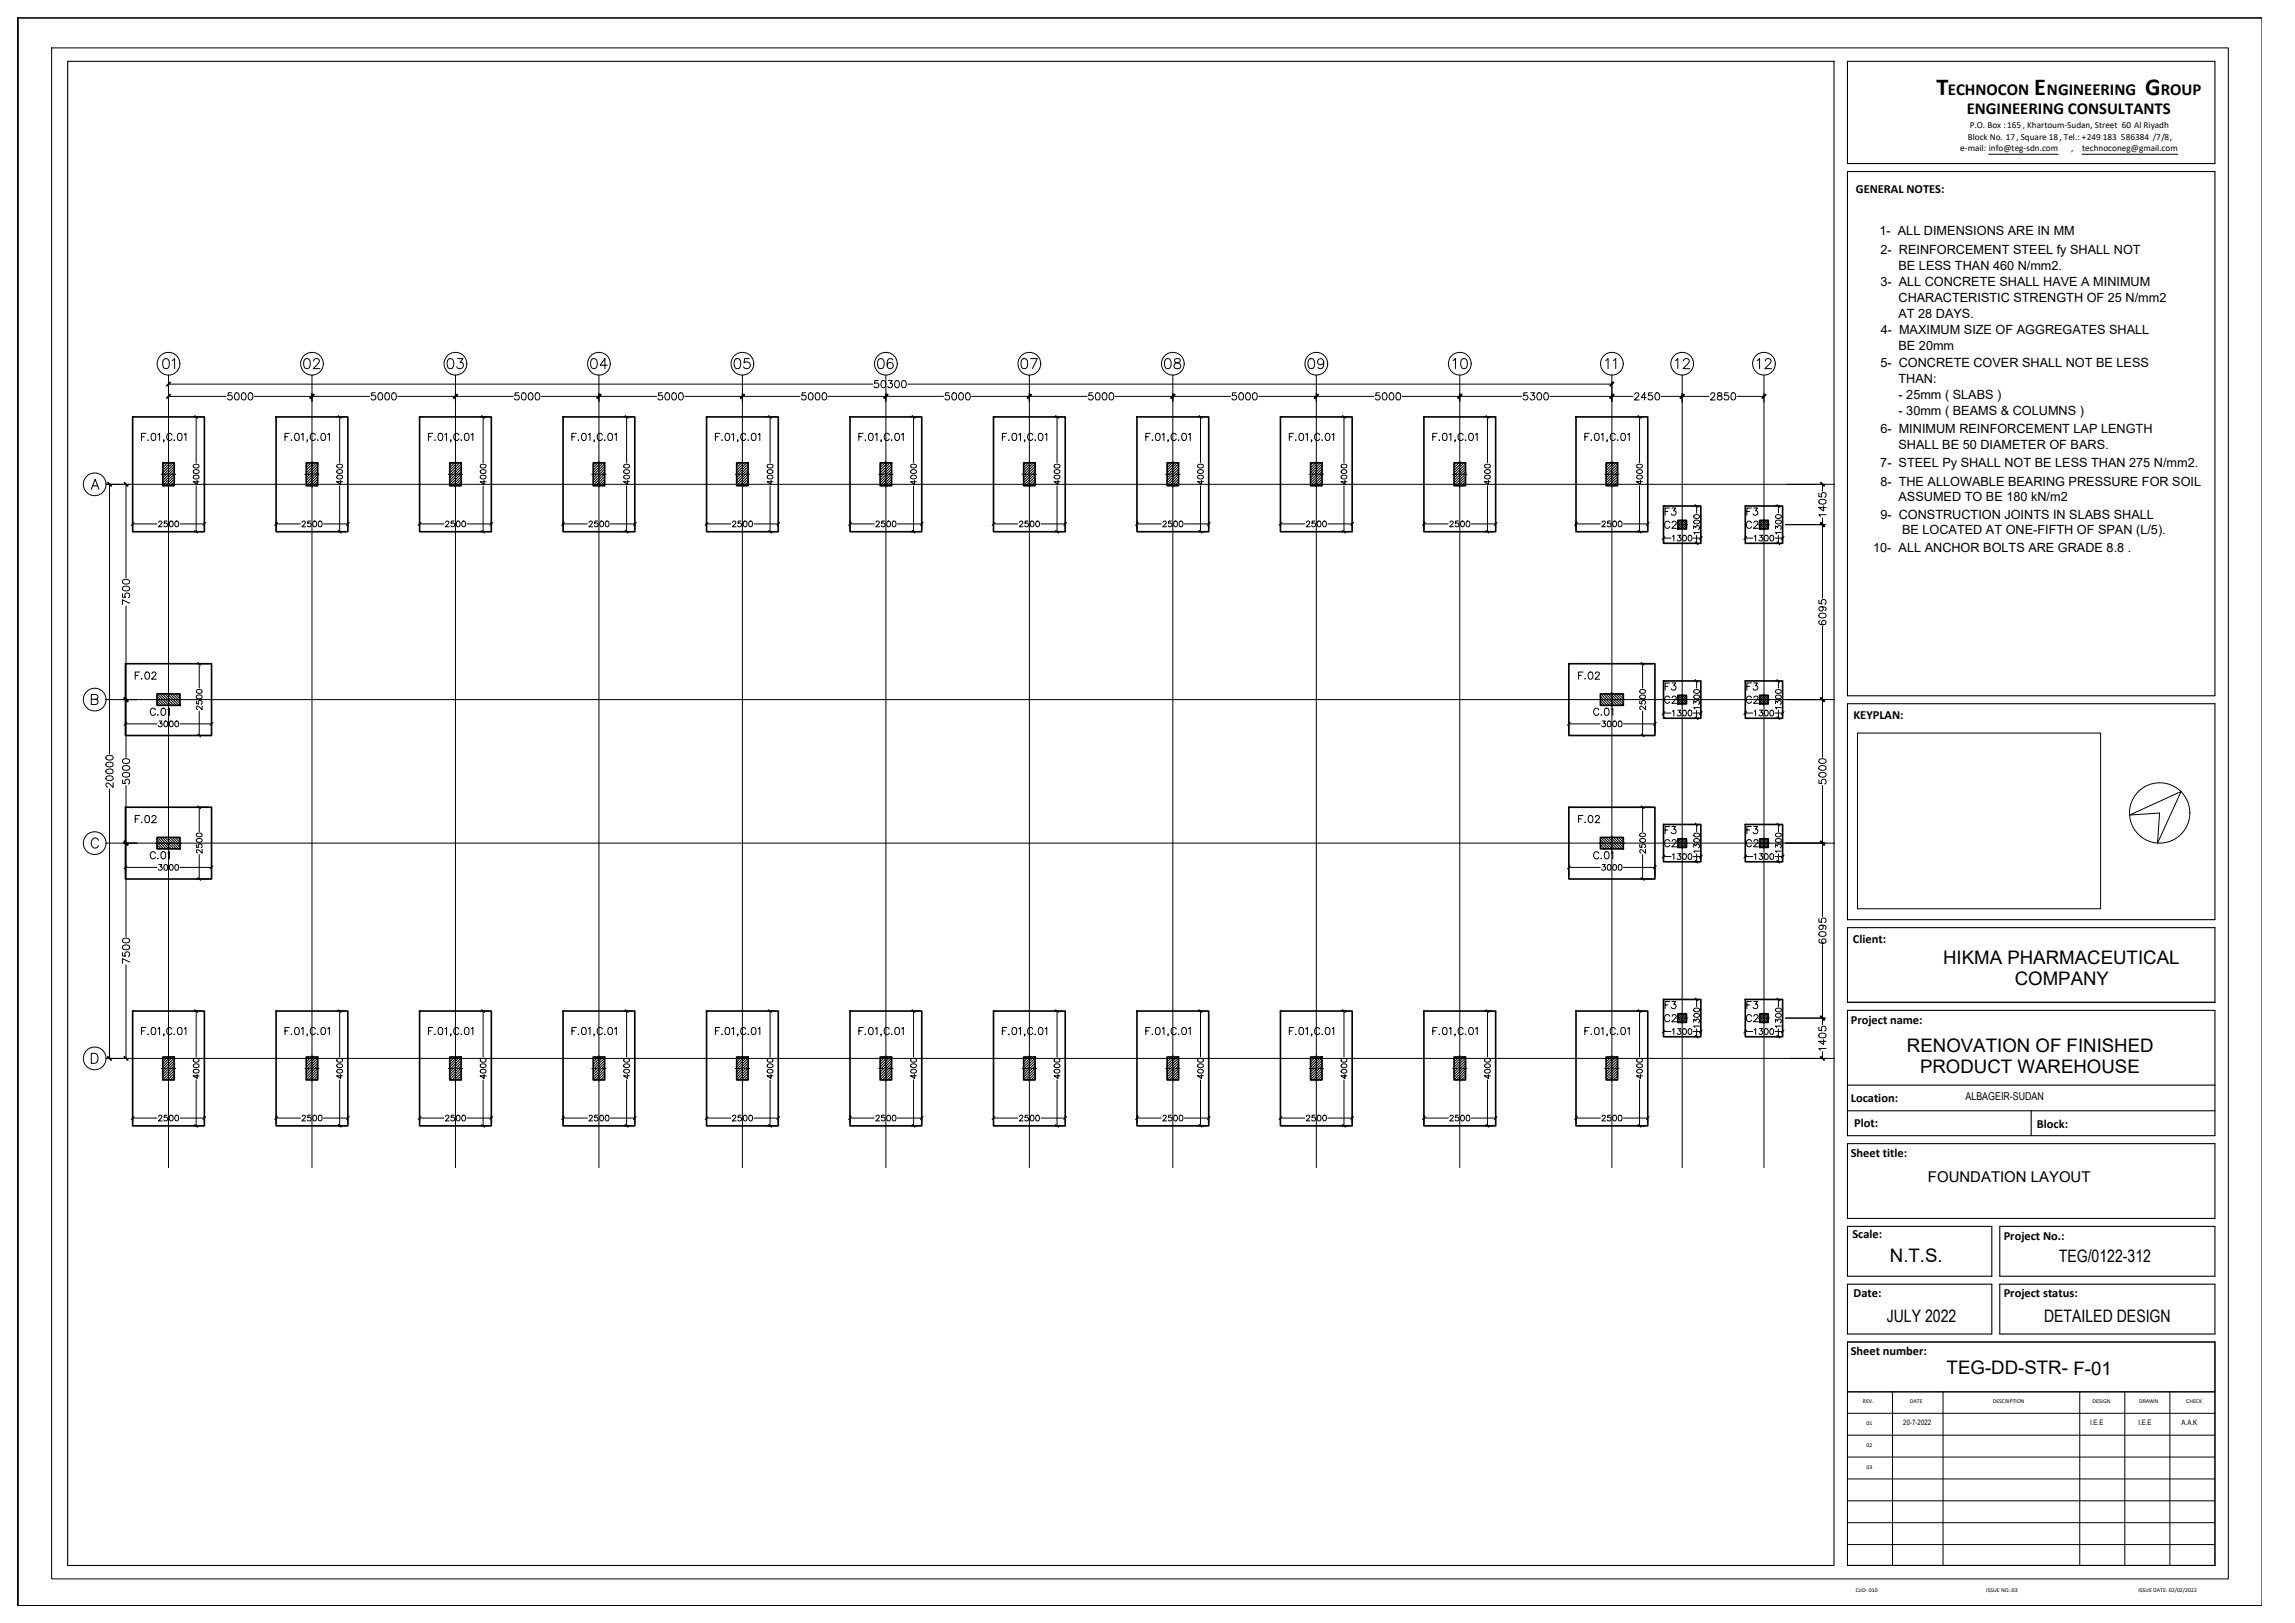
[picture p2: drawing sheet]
<svg xmlns="http://www.w3.org/2000/svg" width="420mm" height="297mm" viewBox="0 0 420 297" stroke-linecap="round" stroke-linejoin="round" font-family="sans-serif">
<defs><g id="words">
<g font-size="4.4">
<text x="354.5" y="17.3">T</text>
<text x="372.4" y="17.3">E</text>
<text x="392.7" y="17.3">G</text>
</g>
<g font-size="3.4">
<text x="355.7" y="176.4">HIKMA PHARMACEUTICAL</text>
<text x="368.8" y="180.3">COMPANY</text>
<text x="349.1" y="192.6">RENOVATION OF FINISHED</text>
<text x="351.5" y="196.4">PRODUCT WAREHOUSE</text>
<text x="346" y="230.9">N.T.S.</text>
<text x="356.4" y="251.5">TEG-DD-STR- F-01</text>
</g>
<g font-size="3.1">
<text x="356.6" y="17.3">ECHNOCON</text>
<text x="374.8" y="17.3">NGINEERING</text>
<text x="395.6" y="17.3">ROUP</text>
<text x="360.1" y="20.8">ENGINEERING CONSULTANTS</text>
<text x="376.9" y="231">TEG/0122-312</text>
<text x="345.4" y="242">JULY 2022</text>
<text x="374.2" y="242">DETAILED DESIGN</text>
</g>
<text font-size="2.7" x="353" y="216.3">FOUNDATION LAYOUT</text>
<g font-size="2.3">
<text x="339.8" y="35.4">GENERAL NOTES:</text>
<text x="344.1" y="42.9">1- ALL DIMENSIONS ARE IN MM</text>
<text x="344.3" y="46.5">2- REINFORCEMENT STEEL fy SHALL NOT</text>
<text x="344.2" y="52.3">3- ALL CONCRETE SHALL HAVE A MINIMUM</text>
<text x="347.6" y="49.4">BE LESS THAN 460 N/mm2.</text>
<text x="347.6" y="55.2">CHARACTERISTIC STRENGTH OF 25 N/mm2</text>
<text x="347.6" y="58.2">AT 28 DAYS.</text>
<text x="344.3" y="61.1">4- MAXIMUM SIZE OF AGGREGATES SHALL</text>
<text x="347.6" y="64">BE 20mm</text>
<text x="344.2" y="67.1">5- CONCRETE COVER SHALL NOT BE LESS</text>
<text x="347.6" y="70">THAN:</text>
<text x="347.6" y="72.9">- 25mm ( SLABS )</text>
<text x="347.6" y="75.9">- 30mm ( BEAMS &amp; COLUMNS )</text>
<text x="344.3" y="79.2">6- MINIMUM REINFORCEMENT LAP LENGTH</text>
<text x="347.6" y="82.1">SHALL BE 50 DIAMETER OF BARS.</text>
<text x="344.2" y="85.5">7- STEEL Py SHALL NOT BE LESS THAN 275 N/mm2.</text>
<text x="344.3" y="88.9">8- THE ALLOWABLE BEARING PRESSURE FOR SOIL</text>
<text x="344.2" y="95">9- CONSTRUCTION JOINTS IN SLABS SHALL</text>
<text x="347.6" y="91.7">ASSUMED TO BE 180 kN/m2</text>
<text x="342.9" y="101">10- ALL ANCHOR BOLTS ARE GRADE 8.8 .</text>
<text x="348.2" y="97.7">BE LOCATED AT ONE-FIFTH OF SPAN (L/5).</text>
<text x="339.3" y="131.5">KEYPLAN:</text>
<text x="339.2" y="172.6">Client:</text>
<text x="338.8" y="187.4">Project name:</text>
<text x="338.8" y="201.6">Location:</text>
<text x="339.4" y="206.3">Plot:</text>
<text x="372.9" y="206.5">Block:</text>
<text x="338.8" y="211.8">Sheet title:</text>
<text x="339.1" y="226.6">Scale:</text>
<text x="366.8" y="226.9">Project No.:</text>
<text x="339.3" y="237.4">Date:</text>
<text x="366.8" y="237.4">Project status:</text>
<text x="338.8" y="248">Sheet number:</text>
</g>
<text font-size="2" x="359.8" y="201.4">ALBAGEIR-SUDAN</text>
<g font-size="1.7">
<text x="360.6" y="23.4">P.O. Box :165, Khartoum-Sudan, Street 60 Al Riyadh</text>
<text x="358.9" y="27.7">e-mail: info@teg-sdn.com</text>
<text x="360.2" y="25.6">Block No. 17, Square 18, Tel.: +249 183 586384 /7/8,</text>
<text x="379.2" y="27.7">,</text>
<text x="381.2" y="27.7">technoconeg@gmail.com</text>
</g>
<g font-size="1.4">
<text x="348.5" y="260.9">20-7-2022</text>
<text x="382.7" y="260.9">I.E.E</text>
<text x="391.5" y="260.9">I.E.E</text>
<text x="399.4" y="260.9">A.A.K</text>
</g>
<g font-size="1.1">
<text x="341" y="256.8">REV.</text>
<text x="349.7" y="256.8">DATE</text>
<text x="364.8" y="256.7">DESCRIPTION</text>
<text x="383.1" y="256.8">DESIGN</text>
<text x="391.6" y="256.8">DRAWN</text>
<text x="400.3" y="256.8">CHECK</text>
<text x="341.7" y="260.8">01</text>
<text x="341.7" y="264.8">02</text>
<text x="341.7" y="268.8">03</text>
<text x="339.8" y="291.4">CoD- 010</text>
<text x="363.6" y="291.4">ISSUE NO.:03</text>
<text x="391.5" y="291.4">ISSUE DATE: 02/02/2022</text>
</g>
</g></defs>
<g fill="none" stroke="#000" stroke-width=".18">
<path d="M3.2 3.3h410.9v290.6h-410.9zM3.3 3.2v290.5M9.5 8.8h398.5v280.2h-398.5zM364.1 28.2h12.7M381.2 28.2h17.5M25.9 79.9h.5M26.7 79.3h-.8v1.3M27.8 79.4a.43 .43 0 0 1 .7 .2v.3a.56 .56 0 0 1-.5 .7 .84 .84 0 0 1-.2-1.2zM28.9 79.6l.3-.3v1.3M30 65.7a.6 .6 0 0 1 .9 .3 1.52 1.52 0 0 1-.2 1.4 .6 .6 0 0 1-.8-.3 1.52 1.52 0 0 1 .1-1.4zM30.8 68.6v145.1M30.8 72.5h10.6"/>
<path d="M30.8 70.3h129M31.5 79.6a.48 .48 0 0 0-.6-.3 .48 .48 0 0 0-.4 .5v.3a.48 .48 0 0 0 .4 .5 .48 .48 0 0 0 .6-.3M31.5 66l.5-.4v1.9M32.7 79.4a.43 .43 0 0 1 .6 .2v.3a.56 .56 0 0 1-.5 .7 .84 .84 0 0 1-.1-1.2zM33.7 79.6l.3-.3v1.3M35.4 76.3h1.5M35.7 76l.5 .6M35.9 76.3v8.4M42.4 71.9h-.6l-.1 .5a.46 .46 0 0 1 .7 0 .46 .46 0 0 1-.1 .7 .46 .46 0 0 1-.6-.2M43.1 71.9a.43 .43 0 0 1 .6 .2l.1 .3a.56 .56 0 0 1-.5 .8 .84 .84 0 0 1-.2-1.3zM44.4 71.9a.43 .43 0 0 1 .6 .2v.3a.56 .56 0 0 1-.5 .8 .84 .84 0 0 1-.1-1.3zM45.6 71.9a.43 .43 0 0 1 .6 .2l.1 .3a.56 .56 0 0 1-.5 .8 .84 .84 0 0 1-.2-1.3z"/>
<path d="M46.6 72.5h21.1M52.2 79.9h.5M53 79.3h-.8v1.3M54.1 79.4a.43 .43 0 0 1 .6 .2l.1 .3a.56 .56 0 0 1-.5 .7 .84 .84 0 0 1-.2-1.2zM55.2 79.6l.3-.3v1.3M55.8 65.7a.6 .6 0 0 1 .9 .3 1.52 1.52 0 0 1-.2 1.4 .6 .6 0 0 1-.8-.3 1.52 1.52 0 0 1 .1-1.4zM57.1 68.6v145.1M57.4 66.1l.1-.3 .3-.2h.3l.3 .2a.57 .57 0 0 1-.2 .8l-.9 .9h1.3M57.7 79.6a.48 .48 0 0 0-.5-.3 .48 .48 0 0 0-.4 .5v.3a.48 .48 0 0 0 .4 .5 .48 .48 0 0 0 .5-.3M58.9 79.4a.43 .43 0 0 1 .7 .2v.3a.56 .56 0 0 1-.5 .7 .84 .84 0 0 1-.2-1.2zM60 79.6l.3-.3v1.3M61.7 76.3h1.5"/>
<path d="M61.9 76l.5 .6M62.2 76.3v8.4M68.7 71.9h-.6l-.1 .5a.46 .46 0 0 1 .7 0 .46 .46 0 0 1-.1 .7 .46 .46 0 0 1-.7-.2M69.4 71.9a.43 .43 0 0 1 .6 .2l.1 .3a.56 .56 0 0 1-.5 .8 .84 .84 0 0 1-.2-1.3zM70.6 71.9a.43 .43 0 0 1 .6 .2l.1 .3a.56 .56 0 0 1-.5 .8 .84 .84 0 0 1-.2-1.3zM71.9 71.9a.43 .43 0 0 1 .6 .2l.1 .3a.56 .56 0 0 1-.5 .8 .84 .84 0 0 1-.2-1.3zM72.8 72.5h21.1M78.4 79.9h.5M79.3 79.3h-.9v1.3M80.4 79.4a.43 .43 0 0 1 .6 .2l.1 .3a.56 .56 0 0 1-.5 .7 .84 .84 0 0 1-.2-1.2zM81.4 79.6l.4-.3v1.3M82.1 65.7a.6 .6 0 0 1 .9 .3 1.52 1.52 0 0 1-.2 1.4 .6 .6 0 0 1-.9-.3 1.52 1.52 0 0 1 .2-1.4z"/>
<path d="M83.4 68.6v145.1M83.8 65.6h.9l-.5 .7a.62 .62 0 0 1 .6 .9 .62 .62 0 0 1-1 .2l-.2-.3M84 79.6a.48 .48 0 0 0-.5-.3 .48 .48 0 0 0-.4 .5v.3a.48 .48 0 0 0 .4 .5 .48 .48 0 0 0 .5-.3M85.2 79.4a.43 .43 0 0 1 .6 .2l.1 .3a.56 .56 0 0 1-.5 .7 .84 .84 0 0 1-.2-1.2zM86.3 79.6l.3-.3v1.3M87.9 76.3h1.5M88.2 76l.5 .6M88.4 76.3v8.4M95 71.9h-.7v.5a.46 .46 0 0 1 .7 0 .46 .46 0 0 1-.1 .7 .46 .46 0 0 1-.7-.2M95.6 71.9a.43 .43 0 0 1 .7 .2v.3a.56 .56 0 0 1-.5 .8 .84 .84 0 0 1-.2-1.3zM96.9 71.9a.43 .43 0 0 1 .6 .2l.1 .3a.56 .56 0 0 1-.5 .8 .84 .84 0 0 1-.2-1.3zM98.1 71.9a.43 .43 0 0 1 .7 .2v.3a.56 .56 0 0 1-.5 .8 .84 .84 0 0 1-.2-1.3z"/>
<path d="M99.1 72.5h21.1M104.7 79.9h.5M105.5 79.3h-.8v1.3M106.6 79.4a.43 .43 0 0 1 .7 .2v.3a.56 .56 0 0 1-.5 .7 .84 .84 0 0 1-.2-1.2zM107.7 79.6l.3-.3v1.3M108.4 65.7a.6 .6 0 0 1 .9 .3 1.52 1.52 0 0 1-.2 1.4 .6 .6 0 0 1-.9-.3 1.52 1.52 0 0 1 .2-1.4zM109.7 68.6v145.1M110.3 79.6a.48 .48 0 0 0-.6-.3 .48 .48 0 0 0-.4 .5v.3a.48 .48 0 0 0 .4 .5 .48 .48 0 0 0 .6-.3M111.2 66.9h-1.3l.8-1.3v1.9M111.5 79.4a.43 .43 0 0 1 .6 .2v.3a.56 .56 0 0 1-.5 .7 .84 .84 0 0 1-.1-1.2zM112.5 79.6l.3-.3v1.3M114.2 76.3h1.5"/>
<path d="M114.5 76l.5 .6M114.7 76.3v8.4M121.2 71.9h-.6l-.1 .5a.46 .46 0 0 1 .7 0 .46 .46 0 0 1-.1 .7 .46 .46 0 0 1-.6-.2M121.9 71.9a.43 .43 0 0 1 .6 .2l.1 .3a.56 .56 0 0 1-.5 .8 .84 .84 0 0 1-.2-1.3zM123.2 71.9a.43 .43 0 0 1 .6 .2v.3a.56 .56 0 0 1-.5 .8 .84 .84 0 0 1-.1-1.3zM124.4 71.9a.43 .43 0 0 1 .6 .2l.1 .3a.56 .56 0 0 1-.5 .8 .84 .84 0 0 1-.2-1.3zM125.4 72.5h21.1M131 79.9h.5M131.8 79.3h-.8v1.3M132.9 79.4a.43 .43 0 0 1 .6 .2l.1 .3a.56 .56 0 0 1-.5 .7 .84 .84 0 0 1-.2-1.2zM134 79.6l.3-.3v1.3M134.6 65.7a.6 .6 0 0 1 .9 .3 1.52 1.52 0 0 1-.2 1.4 .6 .6 0 0 1-.8-.3 1.52 1.52 0 0 1 .1-1.4z"/>
<path d="M135.9 68.6v145.1M136.5 79.6a.48 .48 0 0 0-.5-.3 .48 .48 0 0 0-.4 .5v.3a.48 .48 0 0 0 .4 .5 .48 .48 0 0 0 .5-.3M137.2 65.6h-.9l-.1 .8a.65 .65 0 0 1 1 0 .65 .65 0 0 1-.1 1 .65 .65 0 0 1-1-.3M137.7 79.4a.43 .43 0 0 1 .7 .2v.3a.56 .56 0 0 1-.5 .7 .84 .84 0 0 1-.2-1.2zM138.8 79.6l.3-.3v1.3M140.5 76.3h1.5M140.7 76l.5 .6M141 76.3v8.4M147.5 71.9h-.6l-.1 .5a.46 .46 0 0 1 .7 0 .46 .46 0 0 1-.1 .7 .46 .46 0 0 1-.7-.2M148.2 71.9a.43 .43 0 0 1 .6 .2l.1 .3a.56 .56 0 0 1-.5 .8 .84 .84 0 0 1-.2-1.3zM149.4 71.9a.43 .43 0 0 1 .7 .2v.3a.56 .56 0 0 1-.5 .8 .84 .84 0 0 1-.2-1.3zM150.7 71.9a.43 .43 0 0 1 .6 .2l.1 .3a.56 .56 0 0 1-.5 .8 .84 .84 0 0 1-.2-1.3z"/>
<path d="M151.6 72.5h21.1M157.2 79.9h.5M158.1 79.3h-.9v1.3M159.2 79.4a.43 .43 0 0 1 .6 .2l.1 .3a.56 .56 0 0 1-.5 .7 .84 .84 0 0 1-.2-1.2zM160.2 79.6l.4-.3v1.3M160.8 69.6h-.6l-.1 .6a.46 .46 0 0 1 .7 0 .46 .46 0 0 1-.1 .7 .46 .46 0 0 1-.7-.2M160.9 65.7a.6 .6 0 0 1 .9 .3 1.52 1.52 0 0 1-.2 1.4 .6 .6 0 0 1-.9-.3 1.52 1.52 0 0 1 .2-1.4zM161.5 69.7a.43 .43 0 0 1 .6 .2l.1 .3a.56 .56 0 0 1-.5 .8 .84 .84 0 0 1-.2-1.3zM162.2 68.6v145.1M162.7 69.6h.6l-.3 .5a.44 .44 0 0 1 .3 .8 .44 .44 0 0 1-.8-.2M162.8 79.6a.48 .48 0 0 0-.5-.3 .48 .48 0 0 0-.4 .5v.3a.48 .48 0 0 0 .4 .5 .48 .48 0 0 0 .5-.3M163.5 65.9a.54 .54 0 0 0-.8-.2 1.1 1.1 0 0 0 .2 1.8 .57 .57 0 0 0 .6-.6 .57 .57 0 0 0-.5-.6 .57 .57 0 0 0-.6 .6"/>
<path d="M164 69.7a.43 .43 0 0 1 .6 .2l.1 .3a.56 .56 0 0 1-.5 .8 .84 .84 0 0 1-.2-1.3zM164 79.4a.43 .43 0 0 1 .6 .2l.1 .3a.56 .56 0 0 1-.5 .7 .84 .84 0 0 1-.2-1.2zM165.1 79.6l.3-.3v1.3M165.2 69.7a.43 .43 0 0 1 .6 .2l.1 .3a.56 .56 0 0 1-.5 .8 .84 .84 0 0 1-.2-1.3zM166.2 70.3h128.9M166.7 76.3h1.5M167 76l.5 .6M167.3 76.3v8.4M173.8 71.9h-.7v.5a.46 .46 0 0 1 .7 0 .46 .46 0 0 1-.1 .7 .46 .46 0 0 1-.7-.2M174.4 71.9a.43 .43 0 0 1 .7 .2v.3a.56 .56 0 0 1-.5 .8 .84 .84 0 0 1-.2-1.3zM175.7 71.9a.43 .43 0 0 1 .6 .2l.1 .3a.56 .56 0 0 1-.5 .8 .84 .84 0 0 1-.2-1.3zM176.9 71.9a.43 .43 0 0 1 .7 .2v.3a.56 .56 0 0 1-.5 .8 .84 .84 0 0 1-.2-1.3z"/>
<path d="M177.9 72.5h21.1M183.5 79.9h.5M184.3 79.3h-.8v1.3M185.4 79.4a.43 .43 0 0 1 .7 .2v.3a.56 .56 0 0 1-.5 .7 .84 .84 0 0 1-.2-1.2zM186.5 79.6l.3-.3v1.3M187.2 65.7a.6 .6 0 0 1 .9 .3 1.52 1.52 0 0 1-.2 1.4 .6 .6 0 0 1-.9-.3 1.52 1.52 0 0 1 .2-1.4zM188.5 68.6v145.1M188.7 65.6h1.2l-.9 1.9M189.1 79.6a.48 .48 0 0 0-.6-.3 .48 .48 0 0 0-.4 .5v.3a.48 .48 0 0 0 .4 .5 .48 .48 0 0 0 .6-.3M190.3 79.4a.43 .43 0 0 1 .6 .2v.3a.56 .56 0 0 1-.5 .7 .84 .84 0 0 1-.1-1.2zM191.3 79.6l.3-.3v1.3M193 76.3h1.5"/>
<path d="M193.3 76l.5 .6M193.5 76.3v8.4M200 71.9h-.6l-.1 .5a.46 .46 0 0 1 .7 0 .46 .46 0 0 1-.1 .7 .46 .46 0 0 1-.6-.2M200.7 71.9a.43 .43 0 0 1 .6 .2l.1 .3a.56 .56 0 0 1-.5 .8 .84 .84 0 0 1-.2-1.3zM202 71.9a.43 .43 0 0 1 .6 .2v.3a.56 .56 0 0 1-.5 .8 .84 .84 0 0 1-.1-1.3zM203.2 71.9a.43 .43 0 0 1 .6 .2l.1 .3a.56 .56 0 0 1-.5 .8 .84 .84 0 0 1-.2-1.3zM204.2 72.5h21.1M209.8 79.9h.5M210.6 79.3h-.8v1.3M211.7 79.4a.43 .43 0 0 1 .6 .2l.1 .3a.56 .56 0 0 1-.5 .7 .84 .84 0 0 1-.2-1.2zM212.8 79.6l.3-.3v1.3M213.4 65.7a.6 .6 0 0 1 .9 .3 1.52 1.52 0 0 1-.2 1.4 .6 .6 0 0 1-.8-.3 1.52 1.52 0 0 1 .1-1.4z"/>
<path d="M214.7 68.6v145.1M215.1 65.7a.37 .37 0 0 0 .2 .6 .68 .68 0 0 1 .7 .3 .68 .68 0 0 1 .1 .7 .66 .66 0 0 1-.7 .2 .66 .66 0 0 1-.5-.6 1.07 1.07 0 0 1 1.1-.7l.1-.3a.69 .69 0 0 0-1-.2zM215.3 79.6a.48 .48 0 0 0-.5-.3 .48 .48 0 0 0-.4 .5v.3a.48 .48 0 0 0 .4 .5 .48 .48 0 0 0 .5-.3M216.5 79.4a.43 .43 0 0 1 .7 .2v.3a.56 .56 0 0 1-.5 .7 .84 .84 0 0 1-.2-1.2zM217.6 79.6l.3-.3v1.3M219.3 76.3h1.5M219.5 76l.5 .6M219.8 76.3v8.4M226.3 71.9h-.6l-.1 .5a.46 .46 0 0 1 .7 0 .46 .46 0 0 1-.1 .7 .46 .46 0 0 1-.7-.2M227 71.9a.43 .43 0 0 1 .6 .2l.1 .3a.56 .56 0 0 1-.5 .8 .84 .84 0 0 1-.2-1.3zM228.2 71.9a.43 .43 0 0 1 .7 .2v.3a.56 .56 0 0 1-.5 .8 .84 .84 0 0 1-.2-1.3zM229.5 71.9a.43 .43 0 0 1 .6 .2l.1 .3a.56 .56 0 0 1-.5 .8 .84 .84 0 0 1-.2-1.3z"/>
<path d="M230.4 72.5h21.1M236 79.9h.5M236.9 79.3h-.9v1.3M238 79.4a.43 .43 0 0 1 .6 .2l.1 .3a.56 .56 0 0 1-.5 .7 .84 .84 0 0 1-.2-1.2zM239 79.6l.4-.3v1.3M239.7 65.7a.6 .6 0 0 1 .9 .3 1.52 1.52 0 0 1-.2 1.4 .6 .6 0 0 1-.9-.3 1.52 1.52 0 0 1 .2-1.4zM241 68.6v145.1M241.6 79.6a.48 .48 0 0 0-.5-.3 .48 .48 0 0 0-.4 .5v.3a.48 .48 0 0 0 .4 .5 .48 .48 0 0 0 .5-.3M242.3 66.2a.57 .57 0 0 1-.7 .5 .57 .57 0 0 1-.3-.9 .57 .57 0 0 1 1 .1 1.66 1.66 0 0 1-.2 1.5 .54 .54 0 0 1-.8-.2M242.8 79.4a.43 .43 0 0 1 .6 .2l.1 .3a.56 .56 0 0 1-.5 .7 .84 .84 0 0 1-.2-1.2zM243.9 79.6l.3-.3v1.3M245.5 76.3h1.5"/>
<path d="M245.8 76l.5 .6M246.1 76.3v8.4M252.6 71.9h-.7v.5a.46 .46 0 0 1 .7 0 .46 .46 0 0 1-.1 .7 .46 .46 0 0 1-.7-.2M253.2 71.9a.43 .43 0 0 1 .7 .2v.3a.56 .56 0 0 1-.5 .8 .84 .84 0 0 1-.2-1.3zM254.5 71.9a.43 .43 0 0 1 .6 .2l.1 .3a.56 .56 0 0 1-.5 .8 .84 .84 0 0 1-.2-1.3zM255.7 71.9a.43 .43 0 0 1 .7 .2v.3a.56 .56 0 0 1-.5 .8 .84 .84 0 0 1-.2-1.3zM256.7 72.5h21.9M262.3 79.9h.5M263.1 79.3h-.8v1.3M264.2 79.4a.43 .43 0 0 1 .7 .2v.3a.56 .56 0 0 1-.5 .7 .84 .84 0 0 1-.2-1.2zM265.3 79.6l.3-.3v1.3M266 66l.5-.4v1.9"/>
<path d="M267.3 68.6v145.1M267.7 65.7a.6 .6 0 0 1 .9 .3 1.52 1.52 0 0 1-.2 1.4 .6 .6 0 0 1-.9-.3 1.52 1.52 0 0 1 .2-1.4zM267.9 79.6a.48 .48 0 0 0-.6-.3 .48 .48 0 0 0-.4 .5v.3a.48 .48 0 0 0 .4 .5 .48 .48 0 0 0 .6-.3M269.1 79.4a.43 .43 0 0 1 .6 .2v.3a.56 .56 0 0 1-.5 .7 .84 .84 0 0 1-.1-1.2zM270.1 79.6l.3-.3v1.3M271.8 76.3h1.5M272.1 76l.5 .6M272.3 76.3v8.4M279.6 71.9h-.6l-.1 .5a.46 .46 0 0 1 .7 0 .46 .46 0 0 1-.1 .7 .46 .46 0 0 1-.6-.2M280.2 71.9h.7l-.4 .5a.44 .44 0 0 1 .4 .7 .44 .44 0 0 1-.8-.2M281.5 71.9a.43 .43 0 0 1 .7 .2v.3a.56 .56 0 0 1-.5 .8 .84 .84 0 0 1-.2-1.3zM282.8 71.9a.43 .43 0 0 1 .6 .2l.1 .3a.56 .56 0 0 1-.5 .8 .84 .84 0 0 1-.2-1.3z"/>
<path d="M283.8 72.5h15.2M290.1 79.9h.6M291 79.3h-.9v1.3M292.1 79.4a.43 .43 0 0 1 .6 .2l.1 .3a.56 .56 0 0 1-.5 .7 .84 .84 0 0 1-.2-1.2zM293.2 79.6l.3-.3v1.3M294 66l.4-.4v1.9M295.1 68.6v145.1M295.4 66l.4-.4v1.9M295.7 79.6a.48 .48 0 0 0-.5-.3 .48 .48 0 0 0-.4 .5v.3a.48 .48 0 0 0 .4 .5 .48 .48 0 0 0 .5-.3M296.9 79.4a.43 .43 0 0 1 .6 .2l.1 .3a.56 .56 0 0 1-.5 .7 .84 .84 0 0 1-.2-1.2zM298 79.6l.3-.3v1.3M299.3 72.2l.2-.3h.4l.1 .2-.2 .5-.6 .6h.9"/>
<path d="M299.6 76.3h1.5M299.9 76l.5 .6M300.2 76.3v8.4M301.4 72.8h-.9l.6-.9v1.3M302.5 71.9h-.7v.5a.46 .46 0 0 1 .7 0 .46 .46 0 0 1-.1 .7 .46 .46 0 0 1-.7-.2M303.2 71.9a.43 .43 0 0 1 .6 .2v.3a.56 .56 0 0 1-.5 .8 .84 .84 0 0 1-.1-1.3zM304.1 72.5h8.8M306.7 66l.5-.4v1.9M308 68.6v145.1M308.2 66.1l.1-.3 .3-.2h.3l.3 .2a.57 .57 0 0 1-.2 .8l-.9 .9h1.3M313.2 72.2l.3-.3h.3l.2 .2-.2 .5-.7 .6h.9M314.5 71.9v.4l.4 .1a.38 .38 0 0 1 .4 .4 .38 .38 0 0 1-.3 .4l-.5-.1-.1-.2a.65 .65 0 0 1 .7-.6l.1-.2a.49 .49 0 0 0-.7-.2z"/>
<path d="M316.4 71.9h-.6l-.1 .5a.46 .46 0 0 1 .7 0 .46 .46 0 0 1-.1 .7 .46 .46 0 0 1-.7-.2M317.1 71.9a.43 .43 0 0 1 .6 .2l.1 .3a.56 .56 0 0 1-.5 .8 .84 .84 0 0 1-.2-1.3zM318 72.5h4.9M321.7 66l.4-.4v1.9M322.9 68.6v145.1M323.2 66.1l.1-.3 .2-.2h.4l.2 .2a.57 .57 0 0 1-.1 .8l-.9 .9h1.2M16.7 89.5l.7-1.8 .7 1.8M17 88.9h.9M19.4 88.6h316.4M20.1 88.6v49.4M23.1 88.6v17.2M24.3 95.4v1.4"/>
<path d="M24.3 95.9h4.4M24.5 95.6l-.5 .5M27.1 80.5l.1 .1M29 95.6l.2-.2 .4 .2-.1 .3-.5 .5h.7M30 80.6h-.1h.1l-.1 .3M30.2 84.7l-.4 .4M30.6 95.4h-.5l-.1 .4a.37 .37 0 0 1 .6 0 .37 .37 0 0 1-.1 .6 .37 .37 0 0 1-.5-.2M30.7 84.7l-.9 .9M31.1 95.4a.52 .52 0 0 1 .7 .4 .52 .52 0 0 1-.4 .6l-.4-.2v-.4zM31.2 84.7l-1.4 1.4M31.6 84.7l-1.8 1.8M31.9 84.9l-2.1 2.1"/>
<path d="M31.9 85.4l-2.1 2.1M31.9 85.8l-2.1 2.1M31.9 86.3l-2.1 2.1M31.9 86.8l-2.1 2.1M31.9 87.2l-1.7 1.7M31.9 87.7l-1.2 1.2M31.9 88.1l-.8 .8M31.9 88.6l-.3 .3M31.9 80.5l.1 .1M32.1 95.4a.52 .52 0 0 1 .7 .4 .52 .52 0 0 1-.4 .6l-.4-.2v-.4zM33 95.9h4.4M35.4 97.3h1.5"/>
<path d="M35.4 87.1a.52 .52 0 0 1 .7-.2 .52 .52 0 0 1 .3 .6 .52 .52 0 0 1-.7 .2 .52 .52 0 0 1-.3-.6zM35.4 86.1a.52 .52 0 0 1 .7-.2 .52 .52 0 0 1 .3 .6 .52 .52 0 0 1-.7 .2 .52 .52 0 0 1-.3-.6zM35.4 85.1a.52 .52 0 0 1 .7-.2 .52 .52 0 0 1 .3 .6 .52 .52 0 0 1-.7 .2 .52 .52 0 0 1-.3-.6zM35.7 97.1l.5 .5M35.9 88.9v8.4M36.1 87.9v.8l-.7-.5h1M37.4 95.4v1.4M37.7 95.6l-.5 .5M50.5 95.9h4.5M50.5 95.4v1.4M50.8 95.6l-.5 .5M53.4 80.5v.1"/>
<path d="M55.3 95.6l.2-.2 .4 .2-.1 .3-.5 .5h.7M56.3 80.6h-.1h.1l-.1 .3M56.5 84.7l-.4 .4M56.9 95.4h-.5l-.1 .4a.37 .37 0 0 1 .6 0 .37 .37 0 0 1-.1 .6 .37 .37 0 0 1-.5-.2M57 84.7l-.9 .9M57.4 95.4a.52 .52 0 0 1 .6 .4 .52 .52 0 0 1-.3 .6l-.4-.2v-.4zM57.4 84.7l-1.3 1.4M57.9 84.7l-1.8 1.8M58.2 84.9l-2.1 2.1M58.2 85.4l-2.1 2.1M58.2 85.8l-2.1 2.1M58.2 86.3l-2.1 2.1"/>
<path d="M58.2 86.8l-2.1 2.1M58.2 87.2l-1.7 1.7M58.2 87.7l-1.2 1.2M58.2 88.1l-.8 .8M58.2 88.6l-.3 .3M58.2 80.5v.1M58.4 95.4a.52 .52 0 0 1 .6 .4 .52 .52 0 0 1-.3 .6l-.4-.2v-.4zM59.2 95.9h4.5M61.7 97.3h1.5M61.7 87.1a.52 .52 0 0 1 .7-.2 .52 .52 0 0 1 .3 .6 .52 .52 0 0 1-.7 .2 .52 .52 0 0 1-.3-.6zM61.7 86.1a.52 .52 0 0 1 .7-.2 .52 .52 0 0 1 .3 .6 .52 .52 0 0 1-.7 .2 .52 .52 0 0 1-.3-.6zM61.7 85.1a.52 .52 0 0 1 .7-.2 .52 .52 0 0 1 .3 .6 .52 .52 0 0 1-.7 .2 .52 .52 0 0 1-.3-.6z"/>
<path d="M61.9 97.1l.5 .5M62.2 88.9v8.4M62.4 87.9v.8l-.7-.5h1M63.7 95.4v1.4M63.9 95.6l-.5 .5M76.8 95.9h4.5M76.8 95.4v1.4M77.1 95.6l-.5 .5M79.6 80.5l.1 .1M81.6 95.6l.2-.2 .4 .2-.2 .3-.5 .5h.7M82.6 80.6h-.2h.2l-.2 .3M82.8 84.7l-.5 .4"/>
<path d="M83.1 95.4h-.5v.4a.37 .37 0 0 1 .5 0 .37 .37 0 0 1 0 .6 .37 .37 0 0 1-.6-.2M83.2 84.7l-.9 .9M83.7 95.4a.52 .52 0 0 1 .6 .4 .52 .52 0 0 1-.4 .6l-.3-.2-.1-.4zM83.7 84.7l-1.4 1.4M84.2 84.7l-1.9 1.8M84.4 86.8l-2.1 2.1M84.4 84.9l-2.1 2.1M84.4 85.4l-2.1 2.1M84.4 85.8l-2.1 2.1M84.4 86.3l-2.1 2.1M84.4 87.2l-1.6 1.7M84.4 87.7l-1.2 1.2"/>
<path d="M84.4 88.1l-.7 .8M84.4 88.6l-.3 .3M84.4 80.5l.1 .1M84.7 95.4a.52 .52 0 0 1 .6 .4 .52 .52 0 0 1-.4 .6l-.3-.2-.1-.4zM85.5 95.9h4.4M87.9 97.3h1.5M88 87.1a.52 .52 0 0 1 .6-.2 .52 .52 0 0 1 .3 .6 .52 .52 0 0 1-.6 .2 .52 .52 0 0 1-.3-.6zM88 86.1a.52 .52 0 0 1 .6-.2 .52 .52 0 0 1 .3 .6 .52 .52 0 0 1-.6 .2 .52 .52 0 0 1-.3-.6zM88 85.1a.52 .52 0 0 1 .6-.2 .52 .52 0 0 1 .3 .6 .52 .52 0 0 1-.6 .2 .52 .52 0 0 1-.3-.6zM88.2 97.1l.5 .5M88.4 88.9v8.4M88.6 87.9v.8l-.7-.5h1.1"/>
<path d="M89.9 95.4v1.4M90.2 95.6l-.5 .5M103.1 95.9h4.4M103.1 95.4v1.4M103.3 95.6l-.5 .5M105.9 80.5l.1 .1M107.8 95.6l.2-.2 .4 .2-.1 .3-.5 .5h.7M108.8 80.6h-.1h.1l-.1 .3M109 84.7l-.4 .4M109.4 95.4h-.5l-.1 .4a.37 .37 0 0 1 .6 0 .37 .37 0 0 1-.1 .6 .37 .37 0 0 1-.5-.2M109.5 84.7l-.9 .9M110 95.4a.52 .52 0 0 1 .6 .4 .52 .52 0 0 1-.4 .6l-.3-.2-.1-.4z"/>
<path d="M110 84.7l-1.4 1.4M110.4 84.7l-1.8 1.8M110.7 86.8l-2.1 2.1M110.7 84.9l-2.1 2.1M110.7 85.4l-2.1 2.1M110.7 85.8l-2.1 2.1M110.7 86.3l-2.1 2.1M110.7 87.2l-1.7 1.7M110.7 87.7l-1.2 1.2M110.7 88.1l-.7 .8M110.7 88.6l-.3 .3M110.7 80.5l.1 .1"/>
<path d="M111 95.4a.52 .52 0 0 1 .6 .4 .52 .52 0 0 1-.4 .6l-.3-.2-.1-.4zM111.8 95.9h4.4M114.2 97.3h1.5M114.2 87.1a.52 .52 0 0 1 .7-.2 .52 .52 0 0 1 .3 .6 .52 .52 0 0 1-.7 .2 .52 .52 0 0 1-.3-.6zM114.2 86.1a.52 .52 0 0 1 .7-.2 .52 .52 0 0 1 .3 .6 .52 .52 0 0 1-.7 .2 .52 .52 0 0 1-.3-.6zM114.2 85.1a.52 .52 0 0 1 .7-.2 .52 .52 0 0 1 .3 .6 .52 .52 0 0 1-.7 .2 .52 .52 0 0 1-.3-.6zM114.5 97.1l.5 .5M114.7 88.9v8.4M114.9 87.9v.8l-.7-.5h1M116.2 95.4v1.4M116.5 95.6l-.5 .5M129.4 95.9h4.4"/>
<path d="M129.4 95.4v1.4M129.6 95.6l-.5 .5M132.2 80.5v.1M134.1 95.6l.2-.2 .4 .2-.1 .3-.5 .5h.7M135.1 80.6h-.1h.1l-.1 .3M135.3 84.7l-.4 .4M135.7 95.4h-.5l-.1 .4a.37 .37 0 0 1 .6 0 .37 .37 0 0 1-.1 .6 .37 .37 0 0 1-.5-.2M135.8 84.7l-.9 .9M136.2 95.4a.52 .52 0 0 1 .6 .4 .52 .52 0 0 1-.3 .6l-.4-.2v-.4zM136.2 84.7l-1.3 1.4M136.7 84.7l-1.8 1.8M137 84.9l-2.1 2.1"/>
<path d="M137 85.4l-2.1 2.1M137 85.8l-2.1 2.1M137 86.3l-2.1 2.1M137 86.8l-2.1 2.1M137 87.2l-1.7 1.7M137 87.7l-1.2 1.2M137 88.1l-.8 .8M137 88.6l-.3 .3M137 80.5v.1M137.2 95.4a.52 .52 0 0 1 .6 .4 .52 .52 0 0 1-.3 .6l-.4-.2v-.4zM138 95.9h4.5M140.5 97.3h1.5"/>
<path d="M140.5 87.1a.52 .52 0 0 1 .7-.2 .52 .52 0 0 1 .3 .6 .52 .52 0 0 1-.7 .2 .52 .52 0 0 1-.3-.6zM140.5 86.1a.52 .52 0 0 1 .7-.2 .52 .52 0 0 1 .3 .6 .52 .52 0 0 1-.7 .2 .52 .52 0 0 1-.3-.6zM140.5 85.1a.52 .52 0 0 1 .7-.2 .52 .52 0 0 1 .3 .6 .52 .52 0 0 1-.7 .2 .52 .52 0 0 1-.3-.6zM140.7 97.1l.5 .5M141 88.9v8.4M141.2 87.9v.8l-.7-.5h1M142.5 95.4v1.4M142.7 95.6l-.5 .5M155.6 95.9h4.5M155.6 95.4v1.4M155.9 95.6l-.5 .5M158.4 80.5l.1 .1"/>
<path d="M160.4 95.6l.2-.2 .4 .2-.2 .3-.5 .5h.7M161.4 80.6h-.2h.2l-.2 .3M161.6 84.7l-.5 .4M161.9 95.4h-.5v.4a.37 .37 0 0 1 .5 0 .37 .37 0 0 1 0 .6 .37 .37 0 0 1-.6-.2M162 84.7l-.9 .9M162.5 95.4a.52 .52 0 0 1 .6 .4 .52 .52 0 0 1-.4 .6l-.3-.2-.1-.4zM162.5 84.7l-1.4 1.4M163 84.7l-1.9 1.8M163.2 84.9l-2.1 2.1M163.2 85.4l-2.1 2.1M163.2 85.8l-2.1 2.1M163.2 86.3l-2.1 2.1"/>
<path d="M163.2 86.8l-2.1 2.1M163.2 87.2l-1.6 1.7M163.2 87.7l-1.2 1.2M163.2 88.1l-.7 .8M163.2 88.6l-.3 .3M163.2 80.5l.1 .1M163.5 95.4a.52 .52 0 0 1 .6 .4 .52 .52 0 0 1-.4 .6l-.3-.2-.1-.4zM164.3 95.9h4.5M166.7 97.3h1.5M166.8 87.1a.52 .52 0 0 1 .6-.2 .52 .52 0 0 1 .3 .6 .52 .52 0 0 1-.6 .2 .52 .52 0 0 1-.3-.6zM166.8 86.1a.52 .52 0 0 1 .6-.2 .52 .52 0 0 1 .3 .6 .52 .52 0 0 1-.6 .2 .52 .52 0 0 1-.3-.6zM166.8 85.1a.52 .52 0 0 1 .6-.2 .52 .52 0 0 1 .3 .6 .52 .52 0 0 1-.6 .2 .52 .52 0 0 1-.3-.6z"/>
<path d="M167 97.1l.5 .5M167.3 88.9v8.4M167.4 87.9v.8l-.7-.5h1.1M168.8 95.4v1.4M169 95.6l-.5 .5M181.9 95.9h4.4M181.9 95.4v1.4M182.1 95.6l-.5 .5M184.7 80.5l.1 .1M186.6 95.6l.2-.2 .5 .2-.2 .3-.5 .5h.7M187.6 80.6h-.1h.1l-.1 .3M187.8 84.7l-.4 .4"/>
<path d="M188.2 95.4h-.5v.4a.37 .37 0 0 1 .5 0 .37 .37 0 0 1-.1 .6 .37 .37 0 0 1-.5-.2M188.3 84.7l-.9 .9M188.8 95.4a.52 .52 0 0 1 .6 .4 .52 .52 0 0 1-.4 .6l-.3-.2-.1-.4zM188.8 84.7l-1.4 1.4M189.2 84.7l-1.8 1.8M189.5 84.9l-2.1 2.1M189.5 85.4l-2.1 2.1M189.5 85.8l-2.1 2.1M189.5 86.3l-2.1 2.1M189.5 86.8l-2.1 2.1M189.5 87.2l-1.7 1.7M189.5 87.7l-1.2 1.2"/>
<path d="M189.5 88.1l-.7 .8M189.5 88.6l-.3 .3M189.5 80.5l.1 .1M189.8 95.4a.52 .52 0 0 1 .6 .4 .52 .52 0 0 1-.4 .6l-.3-.2-.1-.4zM190.6 95.9h4.4M193 97.3h1.5M193 87.1a.52 .52 0 0 1 .7-.2 .52 .52 0 0 1 .3 .6 .52 .52 0 0 1-.7 .2 .52 .52 0 0 1-.3-.6zM193 86.1a.52 .52 0 0 1 .7-.2 .52 .52 0 0 1 .3 .6 .52 .52 0 0 1-.7 .2 .52 .52 0 0 1-.3-.6zM193 85.1a.52 .52 0 0 1 .7-.2 .52 .52 0 0 1 .3 .6 .52 .52 0 0 1-.7 .2 .52 .52 0 0 1-.3-.6zM193.3 97.1l.5 .5M193.5 88.9v8.4M193.7 87.9v.8l-.7-.5h1"/>
<path d="M195 95.4v1.4M195.3 95.6l-.5 .5M208.2 95.9h4.4M208.2 95.4v1.4M208.4 95.6l-.5 .5M211 80.5v.1M212.9 95.6l.2-.2 .4 .2-.1 .3-.5 .5h.7M213.9 80.6h-.1h.1l-.1 .3M214.1 84.7l-.4 .4M214.5 95.4h-.5l-.1 .4a.37 .37 0 0 1 .6 0 .37 .37 0 0 1-.1 .6 .37 .37 0 0 1-.5-.2M214.6 84.7l-.9 .9M215 95.4a.52 .52 0 0 1 .6 .4 .52 .52 0 0 1-.3 .6l-.4-.2v-.4z"/>
<path d="M215 84.7l-1.3 1.4M215.5 84.7l-1.8 1.8M215.8 84.9l-2.1 2.1M215.8 85.4l-2.1 2.1M215.8 85.8l-2.1 2.1M215.8 86.3l-2.1 2.1M215.8 86.8l-2.1 2.1M215.8 87.2l-1.7 1.7M215.8 87.7l-1.2 1.2M215.8 88.1l-.8 .8M215.8 88.6l-.3 .3M215.8 80.5v.1"/>
<path d="M216 95.4a.52 .52 0 0 1 .6 .4 .52 .52 0 0 1-.3 .6l-.4-.2v-.4zM216.8 95.9h4.5M219.3 97.3h1.5M219.3 87.1a.52 .52 0 0 1 .7-.2 .52 .52 0 0 1 .3 .6 .52 .52 0 0 1-.7 .2 .52 .52 0 0 1-.3-.6zM219.3 86.1a.52 .52 0 0 1 .7-.2 .52 .52 0 0 1 .3 .6 .52 .52 0 0 1-.7 .2 .52 .52 0 0 1-.3-.6zM219.3 85.1a.52 .52 0 0 1 .7-.2 .52 .52 0 0 1 .3 .6 .52 .52 0 0 1-.7 .2 .52 .52 0 0 1-.3-.6zM219.5 97.1l.5 .5M219.8 88.9v8.4M220 87.9v.8l-.7-.5h1M221.3 95.4v1.4M221.5 95.6l-.5 .5M234.4 95.9h4.5"/>
<path d="M234.4 95.4v1.4M234.7 95.6l-.5 .5M237.2 80.5l.1 .1M239.2 95.6l.2-.2 .4 .2-.2 .3-.5 .5h.7M240.2 80.6h-.2h.2l-.2 .3M240.4 84.7l-.5 .4M240.7 95.4h-.5v.4a.37 .37 0 0 1 .5 0 .37 .37 0 0 1 0 .6 .37 .37 0 0 1-.6-.2M240.8 84.7l-.9 .9M241.3 95.4a.52 .52 0 0 1 .6 .4 .52 .52 0 0 1-.4 .6l-.3-.2-.1-.4zM241.3 84.7l-1.4 1.4M241.8 84.7l-1.9 1.8M242 84.9l-2.1 2.1"/>
<path d="M242 85.4l-2.1 2.1M242 85.8l-2.1 2.1M242 86.3l-2.1 2.1M242 86.8l-2.1 2.1M242 87.2l-1.6 1.7M242 87.7l-1.2 1.2M242 88.1l-.7 .8M242 88.6l-.3 .3M242 80.5l.1 .1M242.3 95.4a.52 .52 0 0 1 .6 .4 .52 .52 0 0 1-.4 .6l-.3-.2-.1-.4zM243.1 95.9h4.5M245.5 97.3h1.5"/>
<path d="M245.6 87.1a.52 .52 0 0 1 .6-.2 .52 .52 0 0 1 .3 .6 .52 .52 0 0 1-.6 .2 .52 .52 0 0 1-.3-.6zM245.6 86.1a.52 .52 0 0 1 .6-.2 .52 .52 0 0 1 .3 .6 .52 .52 0 0 1-.6 .2 .52 .52 0 0 1-.3-.6zM245.6 85.1a.52 .52 0 0 1 .6-.2 .52 .52 0 0 1 .3 .6 .52 .52 0 0 1-.6 .2 .52 .52 0 0 1-.3-.6zM245.8 97.1l.5 .5M246.1 88.9v8.4M246.2 87.9v.8l-.7-.5h1.1M247.6 95.4v1.4M247.8 95.6l-.5 .5M260.7 95.9h4.4M260.7 95.4v1.4M260.9 95.6l-.5 .5M263.5 80.5l.1 .1"/>
<path d="M265.5 95.6l.2-.2 .4 .2-.2 .3-.5 .5h.7M266.4 80.6h-.1h.1l-.1 .3M266.6 84.7l-.4 .4M267 95.4h-.5v.4a.37 .37 0 0 1 .5 0 .37 .37 0 0 1-.1 .6 .37 .37 0 0 1-.5-.2M267.1 84.7l-.9 .9M267.6 95.4a.52 .52 0 0 1 .6 .4 .52 .52 0 0 1-.4 .6l-.3-.2-.1-.4zM267.6 84.7l-1.4 1.4M268 84.7l-1.8 1.8M268.3 84.9l-2.1 2.1M268.3 85.4l-2.1 2.1M268.3 85.8l-2.1 2.1M268.3 86.3l-2.1 2.1"/>
<path d="M268.3 86.8l-2.1 2.1M268.3 87.2l-1.7 1.7M268.3 87.7l-1.2 1.2M268.3 88.1l-.7 .8M268.3 88.6l-.3 .3M268.3 80.5l.1 .1M268.6 95.4a.52 .52 0 0 1 .6 .4 .52 .52 0 0 1-.4 .6l-.3-.2-.1-.4zM269.4 95.9h4.4M271.8 97.3h1.5M271.8 87.1a.52 .52 0 0 1 .7-.2 .52 .52 0 0 1 .3 .6 .52 .52 0 0 1-.7 .2 .52 .52 0 0 1-.3-.6zM271.8 86.1a.52 .52 0 0 1 .7-.2 .52 .52 0 0 1 .3 .6 .52 .52 0 0 1-.7 .2 .52 .52 0 0 1-.3-.6zM271.8 85.1a.52 .52 0 0 1 .7-.2 .52 .52 0 0 1 .3 .6 .52 .52 0 0 1-.7 .2 .52 .52 0 0 1-.3-.6z"/>
<path d="M272.1 97.1l.5 .5M272.3 88.9v8.4M272.5 87.9v.8l-.7-.5h1M273.8 95.4v1.4M274.1 95.6l-.5 .5M288.5 95.9h4.5M288.5 95.4v1.4M288.8 95.6l-.5 .5M291.3 80.5l.1 .1M293.3 95.6l.2-.2 .4 .2-.2 .3-.5 .5h.7M294.3 80.6h-.1h.1l-.1 .3M294.5 84.7l-.5 .4"/>
<path d="M294.8 95.4h-.5v.4a.37 .37 0 0 1 .6 0 .37 .37 0 0 1-.1 .6 .37 .37 0 0 1-.6-.2M295 84.7l-1 .9M295.4 95.4a.52 .52 0 0 1 .6 .4 .52 .52 0 0 1-.4 .6l-.3-.2-.1-.4zM295.4 84.7l-1.4 1.4M295.9 84.7l-1.9 1.8M296.1 84.9l-2.1 2.1M296.1 85.4l-2.1 2.1M296.1 85.8l-2.1 2.1M296.1 86.3l-2.1 2.1M296.1 86.8l-2.1 2.1M296.1 87.2l-1.6 1.7M296.1 87.7l-1.2 1.2"/>
<path d="M296.1 88.1l-.7 .8M296.1 88.6l-.2 .3M296.2 80.5v.1M296.4 95.4a.52 .52 0 0 1 .6 .4 .52 .52 0 0 1-.4 .6l-.3-.2-.1-.4zM297.2 95.9h4.5M299.6 97.3h1.5M299.7 87.1a.52 .52 0 0 1 .6-.2 .52 .52 0 0 1 .3 .6 .52 .52 0 0 1-.6 .2 .52 .52 0 0 1-.3-.6zM299.7 86.1a.52 .52 0 0 1 .6-.2 .52 .52 0 0 1 .3 .6 .52 .52 0 0 1-.6 .2 .52 .52 0 0 1-.3-.6zM299.7 85.1a.52 .52 0 0 1 .6-.2 .52 .52 0 0 1 .3 .6 .52 .52 0 0 1-.6 .2 .52 .52 0 0 1-.3-.6zM299.9 97.1l.5 .5M300.2 88.9v8.4M300.3 87.9v.8l-.7-.5h1.1"/>
<path d="M301.7 95.4v1.4M301.9 95.6l-.5 .5M304.6 98v.5h1.3M304.8 98.2l-.5 .5M304.8 93.6h.5M305.7 93h-.9v1.3M305.7 95.7a.48 .48 0 0 0-.6-.3 .48 .48 0 0 0-.4 .5v.3a.48 .48 0 0 0 .4 .5 .48 .48 0 0 0 .6-.3M306.1 93h.7l-.4 .5a.44 .44 0 0 1 .3 .7 .44 .44 0 0 1-.7-.2M306.1 95.7l.3-.3h.4l.1 .2-.2 .5-.6 .6h.8M306.2 98.2l.2-.2v1M307.1 98h.6l-.3 .4a.35 .35 0 0 1 .3 .5 .35 .35 0 0 1-.7-.1M307.4 95.2l-.2 .3"/>
<path d="M307.8 95.2l-.6 .6M308.1 95.2l-.9 1M308.2 98a.52 .52 0 0 1 .6 .4 .52 .52 0 0 1-.4 .6l-.3-.2-.1-.4zM308.5 95.2l-1.3 1.3M308.8 95.3l-1.6 1.5M308.8 95.6l-1.2 1.2M308.8 96l-.9 .8M308.8 96.3l-.5 .5M308.8 96.7l-.2 .1M309.2 98a.52 .52 0 0 1 .6 .4 .52 .52 0 0 1-.4 .6l-.3-.2-.1-.4zM310 98.5h1.4M310.1 92.6h.8"/>
<path d="M310.1 99.4h.8M310.1 96.8v-.6l.4 .3a.35 .35 0 0 1 .5-.2 .35 .35 0 0 1-.1 .6M310.1 95.3a.52 .52 0 0 1 .7-.2 .52 .52 0 0 1 .3 .6 .52 .52 0 0 1-.7 .2 .52 .52 0 0 1-.3-.6zM310.1 94.3a.52 .52 0 0 1 .7-.2 .52 .52 0 0 1 .3 .6 .52 .52 0 0 1-.7 .2 .52 .52 0 0 1-.3-.6zM310.3 99.2l.6 .5M310.3 92.3l.6 .6M310.6 92.6v1.3M310.6 98v1.4M311.1 97.5h-1l.2 .2M311.4 98v.9M311.6 98.2l-.5 .5M319.5 98v.5h1.4"/>
<path d="M319.8 98.2l-.5 .5M319.8 93.6h.5M320.6 93h-.8v1.3M320.7 95.7a.48 .48 0 0 0-.6-.3 .48 .48 0 0 0-.4 .5v.3a.48 .48 0 0 0 .4 .5 .48 .48 0 0 0 .6-.3M321.1 93h.7l-.4 .5a.44 .44 0 0 1 .3 .7 .44 .44 0 0 1-.8-.2M321.1 95.7l.2-.3h.4l.1 .2-.1 .5-.7 .6h.9M321.2 98.2l.2-.2v1M322.1 98h.6l-.3 .4a.35 .35 0 0 1 .2 .5 .35 .35 0 0 1-.6-.1M322.4 95.2l-.2 .3M322.7 95.2l-.5 .6M323.1 95.2l-.9 1M323.2 98a.52 .52 0 0 1 .6 .4 .52 .52 0 0 1-.4 .6l-.3-.2-.1-.4z"/>
<path d="M323.4 95.2l-1.2 1.3M323.7 96l-.8 .8M323.7 95.3l-1.5 1.5M323.7 95.6l-1.1 1.2M323.7 96.3l-.4 .5M323.7 96.7l-.1 .1M324.2 98a.52 .52 0 0 1 .6 .4 .52 .52 0 0 1-.4 .6l-.3-.2-.1-.4zM325 98.5h1.4M325.1 92.6h.7M325.1 99.4h.7M325.1 96.8v-.6l.4 .3a.35 .35 0 0 1 .5-.2 .35 .35 0 0 1-.1 .6M325.1 95.3a.52 .52 0 0 1 .7-.2 .52 .52 0 0 1 .3 .6 .52 .52 0 0 1-.7 .2 .52 .52 0 0 1-.3-.6z"/>
<path d="M325.1 94.3a.52 .52 0 0 1 .7-.2 .52 .52 0 0 1 .3 .6 .52 .52 0 0 1-.7 .2 .52 .52 0 0 1-.3-.6zM325.3 99.2l.5 .5M325.3 92.3l.5 .6M325.6 92.6v1.3M325.6 98v1.4M326.1 97.5h-1l.2 .2M326.4 98v.9M326.6 98.2l-.5 .5M326.9 96h7.3M333 90.3v.6l.6 .1a.46 .46 0 0 1-.1-.7 .46 .46 0 0 1 .7 0 .46 .46 0 0 1-.1 .7M333.1 91.6l.5-.2a.56 .56 0 0 1 .7 .5 .76 .76 0 0 1-1.3 0zM333.6 88.6v1.3"/>
<path d="M333.6 94.8v14.7M333.9 92.6v.9l-.9-.6h1.3M334.3 94.2h-1.3l.2 .3M22.4 108.6v.7h.6a.46 .46 0 0 1 0-.7 .46 .46 0 0 1 .7 .1 .46 .46 0 0 1-.2 .7M22.5 107.5l.5-.2a.56 .56 0 0 1 .7 .5 .76 .76 0 0 1-1.3 0zM22.5 106.2l.5-.2a.56 .56 0 0 1 .7 .5 .76 .76 0 0 1-1.3 0zM23.1 110.9v27.7M23.7 110.4l-1.3-.6v.9M333 109.8v.7h.6a.46 .46 0 0 1-.1-.7 .46 .46 0 0 1 .7 .1 .46 .46 0 0 1-.1 .7M333.1 112.4l.5-.2a.56 .56 0 0 1 .7 .5 .76 .76 0 0 1-1.3 0zM333.2 113.6l-.1 .1a.43 .43 0 0 0 .1 .6 .77 .77 0 0 0 1.1-.3 .41 .41 0 0 0-.4-.5 .41 .41 0 0 0-.4 .4 .41 .41 0 0 0 .4 .4M333.4 111a.41 .41 0 0 1 .4 .6 .41 .41 0 0 1-.7 .1 .41 .41 0 0 1 .1-.6l.2-.1a.62 .62 0 0 1 .9 .5l-.2 .3"/>
<path d="M333.6 114.6v24M16.7 128h.8a.48 .48 0 0 1 .5 .5 .48 .48 0 0 1-.5 .4h-.8v-1.8h.8l.4 .2v.5l-.4 .2M19.4 128h316.4M19.5 139.7l.5-.2a.56 .56 0 0 1 .7 .5 .76 .76 0 0 1-1.3 0zM19.5 138.4l.5-.2a.56 .56 0 0 1 .7 .5 .76 .76 0 0 1-1.3 0zM22.5 139l.5-.1a.56 .56 0 0 1 .7 .5 .76 .76 0 0 1-1.3 0zM23 132v2.1M23 132.5h5.7M23.2 132.2l-.5 .5M24.8 123.6h.5M25.6 123h-.8v1.3M25.9 124.2h.1"/>
<path d="M26.7 123a.43 .43 0 0 1 .6 .2l.1 .3a.56 .56 0 0 1-.5 .8 .84 .84 0 0 1-.2-1.3zM27.8 123.3l.3-.3h.3l.2 .2-.2 .5-.6 .6h.8M28.5 129.9a.48 .48 0 0 0-.6-.3 .48 .48 0 0 0-.4 .5v.3a.48 .48 0 0 0 .4 .5 .48 .48 0 0 0 .6-.3M28.7 127.4l1.7 1.7M28.7 127.9l1.3 1.2M28.7 128.3l.8 .8M28.7 128.8l.3 .3M28.8 127l2.1 2.1M28.9 130.8l.1 .1M29.1 132h.5l-.3 .4a.35 .35 0 0 1 .3 .5 .35 .35 0 0 1-.6-.1M29.3 127l2.1 2.1M29.6 129.7a.43 .43 0 0 1 .7 .2v.3a.56 .56 0 0 1-.5 .7 .84 .84 0 0 1-.2-1.2z"/>
<path d="M29.7 127l2.1 2.1M30.1 132a.52 .52 0 0 1 .7 .4 .52 .52 0 0 1-.4 .6l-.4-.2v-.4zM30.2 127l2.1 2.1M30.6 127l2.1 2.1M30.7 129.9l.3-.3v1.3M31.1 127l1.9 1.8M31.1 132a.52 .52 0 0 1 .7 .4 .52 .52 0 0 1-.4 .6l-.4-.2v-.4zM31.6 127l1.4 1.4M32 127l1 .9M32.1 132a.52 .52 0 0 1 .7 .4 .52 .52 0 0 1-.4 .6l-.4-.2v-.4zM32.5 127l.5 .4M33 132.5h5.7"/>
<path d="M36 121.5h2.2M36 134.6h2.2M36 128.3v.5h.4a.37 .37 0 0 1 0-.5 .37 .37 0 0 1 .5 0 .37 .37 0 0 1-.1 .6M36 127.3a.52 .52 0 0 1 .6-.2 .52 .52 0 0 1 .4 .6 .52 .52 0 0 1-.7 .2 .52 .52 0 0 1-.3-.6zM36 126.3a.52 .52 0 0 1 .6-.2 .52 .52 0 0 1 .4 .6 .52 .52 0 0 1-.7 .2 .52 .52 0 0 1-.3-.6zM36.2 134.3l.5 .6M36.2 121.2l.5 .5M36.5 121.5v4.4M36.5 130.2v4.4M37 129.2v.7l-.5-.5-.3-.2-.2 .4 .2 .2M38.7 132v2.1M39 132.2l-.5 .5"/>
<path d="M287.2 132.5h5.8M287.2 132v2.1M287.5 132.2l-.5 .5M289 123.6h.5M289.8 123h-.8v1.3M290.2 124.2h.1M290.9 123a.43 .43 0 0 1 .7 .2v.3a.56 .56 0 0 1-.5 .8 .84 .84 0 0 1-.2-1.3zM292.1 123.3l.2-.3h.4l.1 .2-.2 .5-.6 .6h.9M292.7 129.9a.48 .48 0 0 0-.5-.3 .48 .48 0 0 0-.4 .5v.3a.48 .48 0 0 0 .4 .5 .48 .48 0 0 0 .5-.3M293 127.4l1.7 1.7M293 127.9l1.2 1.2M293 128.3l.7 .8"/>
<path d="M293 128.8l.3 .3M293 127l2.1 2.1M293.1 130.8l.1 .1M293.3 132h.6l-.3 .4a.35 .35 0 0 1 .3 .5 .35 .35 0 0 1-.7-.1M293.5 127l2.1 2.1M293.9 129.7a.43 .43 0 0 1 .6 .2l.1 .3a.56 .56 0 0 1-.5 .7 .84 .84 0 0 1-.2-1.2zM294 127l2.1 2.1M294.4 132a.52 .52 0 0 1 .6 .4 .52 .52 0 0 1-.4 .6l-.3-.2-.1-.4zM294.4 127l2.1 2.1M294.9 127l2.1 2.1M295 129.9l.3-.3v1.3M295.4 127l1.8 1.8"/>
<path d="M295.4 132a.52 .52 0 0 1 .6 .4 .52 .52 0 0 1-.4 .6l-.3-.2-.1-.4zM295.8 127l1.4 1.4M296.3 127l.9 .9M296.4 132a.52 .52 0 0 1 .6 .4 .52 .52 0 0 1-.4 .6l-.3-.2-.1-.4zM296.8 127l.4 .4M297.2 132.5h5.8M300.2 121.5h2.2M300.2 134.6h2.2M300.2 128.3v.5h.4a.37 .37 0 0 1 0-.5 .37 .37 0 0 1 .6 0 .37 .37 0 0 1-.2 .6M300.2 127.3a.52 .52 0 0 1 .7-.2 .52 .52 0 0 1 .3 .6 .52 .52 0 0 1-.6 .2 .52 .52 0 0 1-.4-.6zM300.2 126.3a.52 .52 0 0 1 .7-.2 .52 .52 0 0 1 .3 .6 .52 .52 0 0 1-.6 .2 .52 .52 0 0 1-.4-.6zM300.5 134.3l.5 .6"/>
<path d="M300.5 121.2l.5 .5M300.7 121.5v4.4M300.7 130.2v4.4M301.2 129.2v.7l-.5-.5-.3-.2-.2 .4 .2 .2M303 132v2.1M303.2 132.2l-.5 .5M304.6 130v.5h1.3M304.8 130.2l-.5 .6M304.8 125.6h.5M305.7 125h-.9v1.3M305.7 127.7a.48 .48 0 0 0-.6-.3 .48 .48 0 0 0-.4 .5v.3a.48 .48 0 0 0 .4 .5 .48 .48 0 0 0 .6-.3M306.1 125h.7l-.4 .5a.44 .44 0 0 1 .3 .7 .44 .44 0 0 1-.7-.1"/>
<path d="M306.1 127.7l.3-.3 .4 .1 .1 .1-.2 .5-.6 .6h.8M306.2 130.2l.2-.2v1M307.1 130h.6l-.3 .4a.35 .35 0 0 1 .3 .5 .35 .35 0 0 1-.7-.1M307.4 127.2l-.2 .3M307.8 127.2l-.6 .6M308.1 127.2l-.9 1M308.2 130a.52 .52 0 0 1 .6 .4 .52 .52 0 0 1-.4 .6l-.3-.2-.1-.4zM308.5 127.2l-1.3 1.3M308.8 127.3l-1.6 1.5M308.8 127.7l-1.2 1.1M308.8 128l-.9 .8M308.8 128.4l-.5 .4"/>
<path d="M308.8 128.7l-.2 .1M309.2 130a.52 .52 0 0 1 .6 .4 .52 .52 0 0 1-.4 .6l-.3-.2-.1-.4zM310 130.5h1.4M310.1 124.6h.8M310.1 131.5h.8M310.1 128.8v-.6l.4 .3a.35 .35 0 0 1 .5-.2 .35 .35 0 0 1-.1 .6M310.1 127.3a.52 .52 0 0 1 .7-.2 .52 .52 0 0 1 .3 .6 .52 .52 0 0 1-.7 .3 .52 .52 0 0 1-.3-.7zM310.1 126.3a.52 .52 0 0 1 .7-.2 .52 .52 0 0 1 .3 .6 .52 .52 0 0 1-.7 .3 .52 .52 0 0 1-.3-.7zM310.3 131.2l.6 .5M310.3 124.4l.6 .5M310.6 124.6v1.3M310.6 130v1.5"/>
<path d="M311.1 129.5h-1l.2 .3M311.4 130v.9M311.6 130.2l-.5 .6M319.5 130v.5h1.4M319.8 130.2l-.5 .6M319.8 125.6h.5M320.6 125h-.8v1.3M320.7 127.7a.48 .48 0 0 0-.6-.3 .48 .48 0 0 0-.4 .5v.3a.48 .48 0 0 0 .4 .5 .48 .48 0 0 0 .6-.3M321.1 125h.7l-.4 .5a.44 .44 0 0 1 .3 .7 .44 .44 0 0 1-.8-.1M321.1 127.7l.2-.3 .4 .1 .1 .1-.1 .5-.7 .6h.9M321.2 130.2l.2-.2v1M322.1 130h.6l-.3 .4a.35 .35 0 0 1 .2 .5 .35 .35 0 0 1-.6-.1"/>
<path d="M322.4 127.2l-.2 .3M322.7 127.2l-.5 .6M323.1 127.2l-.9 1M323.2 130a.52 .52 0 0 1 .6 .4 .52 .52 0 0 1-.4 .6l-.3-.2-.1-.4zM323.4 127.2l-1.2 1.3M323.7 127.3l-1.5 1.5M323.7 127.7l-1.1 1.1M323.7 128l-.8 .8M323.7 128.4l-.4 .4M323.7 128.7l-.1 .1M324.2 130a.52 .52 0 0 1 .6 .4 .52 .52 0 0 1-.4 .6l-.3-.2-.1-.4zM325 130.5h1.4"/>
<path d="M325.1 124.6h.7M325.1 131.5h.7M325.1 128.8v-.6l.4 .3a.35 .35 0 0 1 .5-.2 .35 .35 0 0 1-.1 .6M325.1 127.3a.52 .52 0 0 1 .7-.2 .52 .52 0 0 1 .3 .6 .52 .52 0 0 1-.7 .3 .52 .52 0 0 1-.3-.7zM325.1 126.3a.52 .52 0 0 1 .7-.2 .52 .52 0 0 1 .3 .6 .52 .52 0 0 1-.7 .3 .52 .52 0 0 1-.3-.7zM325.3 131.2l.5 .5M325.3 124.4l.5 .5M325.6 124.6v1.3M325.6 130v1.5M326.1 129.5h-1l.2 .3M326.4 130v.9M326.6 130.2l-.5 .6"/>
<path d="M333.1 139l.5-.1a.56 .56 0 0 1 .7 .5 .76 .76 0 0 1-1.3 0zM340.1 134.2h44.5v32.1h-44.5zM18 153.8a.68 .68 0 0 0-.7-.4 .68 .68 0 0 0-.6 .7 .8 .8 0 0 0 .2 .8 .8 .8 0 0 0 .9 .2l.2-.3M19.4 154.3h316.4M19.5 142.2l.5-.2a.56 .56 0 0 1 .7 .5 .76 .76 0 0 1-1.3 0zM19.5 140.9l.5-.2a.56 .56 0 0 1 .7 .5 .76 .76 0 0 1-1.3 0zM20.1 144.4v49.3M20.7 143.2v.9l-.6-.6-.5-.2-.1 .1-.1 .4 .3 .2M22.4 142.7v.7h.6a.46 .46 0 0 1 0-.7 .46 .46 0 0 1 .7 .1 .46 .46 0 0 1-.2 .7M22.5 141.5l.5-.1a.56 .56 0 0 1 .7 .5 .76 .76 0 0 1-1.3 0zM22.5 140.3l.5-.2a.56 .56 0 0 1 .7 .5 .76 .76 0 0 1-1.3 0zM23 158.2v2.1"/>
<path d="M23 158.7h5.7M23.1 143.7v27.7M23.2 158.5l-.5 .5M24.8 149.9h.5M25.6 149.3h-.8v1.3M25.9 150.4l.1 .1M26.7 149.3a.43 .43 0 0 1 .6 .2l.1 .3a.56 .56 0 0 1-.5 .8 .84 .84 0 0 1-.2-1.3zM27.8 149.6l.3-.3h.3l.2 .2-.2 .4-.6 .7h.8M28.5 156.2a.48 .48 0 0 0-.6-.3 .48 .48 0 0 0-.4 .5v.3a.48 .48 0 0 0 .4 .5 .48 .48 0 0 0 .6-.3M28.7 153.7l1.7 1.7M28.7 154.1l1.3 1.3M28.7 154.6l.8 .8"/>
<path d="M28.7 155.1l.3 .3M28.8 153.3l2.1 2.1M28.9 157.1h.1M29.1 158.2h.5l-.3 .4a.35 .35 0 0 1 .3 .6 .35 .35 0 0 1-.6-.1M29.3 153.3l2.1 2.1M29.6 155.9a.43 .43 0 0 1 .7 .2v.3a.56 .56 0 0 1-.5 .8 .84 .84 0 0 1-.2-1.3zM29.7 153.3l2.1 2.1M30.1 158.3a.52 .52 0 0 1 .7 .3 .52 .52 0 0 1-.4 .7l-.4-.2v-.4zM30.2 153.3l2.1 2.1M30.6 153.3l2.1 2.1M30.7 156.1l.3-.2v1.3M31.1 153.3l1.9 1.8"/>
<path d="M31.1 158.3a.52 .52 0 0 1 .7 .3 .52 .52 0 0 1-.4 .7l-.4-.2v-.4zM31.6 153.3l1.4 1.3M32 153.3l1 .9M32.1 158.3a.52 .52 0 0 1 .7 .3 .52 .52 0 0 1-.4 .7l-.4-.2v-.4zM32.5 153.3l.5 .4M33 158.7h5.7M36 147.7h2.2M36 154.6v.5h.4a.37 .37 0 0 1 0-.6 .37 .37 0 0 1 .5 .1 .37 .37 0 0 1-.1 .6M36 153.6a.52 .52 0 0 1 .6-.2 .52 .52 0 0 1 .4 .6 .52 .52 0 0 1-.7 .2 .52 .52 0 0 1-.3-.6zM36 152.6a.52 .52 0 0 1 .6-.2 .52 .52 0 0 1 .4 .6 .52 .52 0 0 1-.7 .2 .52 .52 0 0 1-.3-.6zM36.2 147.5l.5 .5M36.5 147.7v4.5"/>
<path d="M36.5 156.4v4.5M37 155.5v.7l-.5-.5-.3-.2-.2 .4 .2 .2M38.7 158.2v2.1M39 158.5l-.5 .5M287.2 158.7h5.8M287.2 158.2v2.1M287.5 158.5l-.5 .5M289 149.9h.5M289.8 149.3h-.8v1.3M290.2 150.4l.1 .1M290.9 149.3a.43 .43 0 0 1 .7 .2v.3a.56 .56 0 0 1-.5 .8 .84 .84 0 0 1-.2-1.3zM292.1 149.6l.2-.3h.4l.1 .2-.2 .4-.6 .7h.9"/>
<path d="M292.7 156.2a.48 .48 0 0 0-.5-.3 .48 .48 0 0 0-.4 .5v.3a.48 .48 0 0 0 .4 .5 .48 .48 0 0 0 .5-.3M293 153.7l1.7 1.7M293 154.1l1.2 1.3M293 154.6l.7 .8M293 155.1l.3 .3M293 153.3l2.1 2.1M293.1 157.1h.1M293.3 158.2h.6l-.3 .4a.35 .35 0 0 1 .3 .6 .35 .35 0 0 1-.7-.1M293.5 153.3l2.1 2.1M293.9 155.9a.43 .43 0 0 1 .6 .2l.1 .3a.56 .56 0 0 1-.5 .8 .84 .84 0 0 1-.2-1.3zM294 153.3l2.1 2.1M294.4 158.3a.52 .52 0 0 1 .6 .3 .52 .52 0 0 1-.4 .7l-.3-.2-.1-.4z"/>
<path d="M294.4 153.3l2.1 2.1M294.9 153.3l2.1 2.1M295 156.1l.3-.2v1.3M295.4 153.3l1.8 1.8M295.4 158.3a.52 .52 0 0 1 .6 .3 .52 .52 0 0 1-.4 .7l-.3-.2-.1-.4zM295.8 153.3l1.4 1.3M296.3 153.3l.9 .9M296.4 158.3a.52 .52 0 0 1 .6 .3 .52 .52 0 0 1-.4 .7l-.3-.2-.1-.4zM296.8 153.3l.4 .4M297.2 158.7h5.8M300.2 147.7h2.2M300.2 154.6v.5h.4a.37 .37 0 0 1 0-.6 .37 .37 0 0 1 .6 .1 .37 .37 0 0 1-.2 .6"/>
<path d="M300.2 153.6a.52 .52 0 0 1 .7-.2 .52 .52 0 0 1 .3 .6 .52 .52 0 0 1-.6 .2 .52 .52 0 0 1-.4-.6zM300.2 152.6a.52 .52 0 0 1 .7-.2 .52 .52 0 0 1 .3 .6 .52 .52 0 0 1-.6 .2 .52 .52 0 0 1-.4-.6zM300.5 147.5l.5 .5M300.7 147.7v4.5M300.7 156.4v4.5M301.2 155.5v.7l-.5-.5-.3-.2-.2 .4 .2 .2M303 158.2v2.1M303.2 158.5l-.5 .5M304.6 156.2v.6h1.3M304.8 156.5l-.5 .5M304.8 151.9h.5M305.7 151.3h-.9v1.3"/>
<path d="M305.7 154a.48 .48 0 0 0-.6-.3 .48 .48 0 0 0-.4 .5v.3a.48 .48 0 0 0 .4 .5 .48 .48 0 0 0 .6-.3M306.1 151.3h.7l-.4 .5a.44 .44 0 0 1 .3 .7 .44 .44 0 0 1-.7-.2M306.1 154l.3-.3h.4l.1 .2-.2 .5-.6 .6h.8M306.2 156.4l.2-.2v1.1M307.1 156.2h.6l-.3 .4a.35 .35 0 0 1 .3 .6 .35 .35 0 0 1-.7-.1M307.4 153.5l-.2 .3M307.8 153.5l-.6 .6M308.1 153.5l-.9 1M308.2 156.3a.52 .52 0 0 1 .6 .4 .52 .52 0 0 1-.4 .6l-.3-.2-.1-.4zM308.5 153.5l-1.3 1.3M308.8 154.6l-.5 .5M308.8 153.6l-1.6 1.5"/>
<path d="M308.8 153.9l-1.2 1.2M308.8 154.3l-.9 .8M308.8 155l-.2 .1M309.2 156.3a.52 .52 0 0 1 .6 .4 .52 .52 0 0 1-.4 .6l-.3-.2-.1-.4zM310 156.8h1.4M310.1 150.9h.8M310.1 157.7h.8M310.1 155.1v-.6l.4 .3a.35 .35 0 0 1 .5-.2 .35 .35 0 0 1-.1 .6M310.1 153.6a.52 .52 0 0 1 .7-.2 .52 .52 0 0 1 .3 .6 .52 .52 0 0 1-.7 .2 .52 .52 0 0 1-.3-.6zM310.1 152.6a.52 .52 0 0 1 .7-.2 .52 .52 0 0 1 .3 .6 .52 .52 0 0 1-.7 .2 .52 .52 0 0 1-.3-.6zM310.3 157.5l.6 .5M310.3 150.6l.6 .6"/>
<path d="M310.6 150.9v1.3M310.6 156.3v1.4M311.1 155.8h-1l.2 .2M311.4 156.2v1M311.6 156.5l-.5 .5M319.5 156.2v.6h1.4M319.8 156.5l-.5 .5M319.8 151.9h.5M320.6 151.3h-.8v1.3M320.7 154a.48 .48 0 0 0-.6-.3 .48 .48 0 0 0-.4 .5v.3a.48 .48 0 0 0 .4 .5 .48 .48 0 0 0 .6-.3M321.1 151.3h.7l-.4 .5a.44 .44 0 0 1 .3 .7 .44 .44 0 0 1-.8-.2M321.1 154l.2-.3h.4l.1 .2-.1 .5-.7 .6h.9"/>
<path d="M321.2 156.4l.2-.2v1.1M322.1 156.2h.6l-.3 .4a.35 .35 0 0 1 .2 .6 .35 .35 0 0 1-.6-.1M322.4 153.5l-.2 .3M322.7 153.5l-.5 .6M323.1 153.5l-.9 1M323.2 156.3a.52 .52 0 0 1 .6 .4 .52 .52 0 0 1-.4 .6l-.3-.2-.1-.4zM323.4 153.5l-1.2 1.3M323.7 153.6l-1.5 1.5M323.7 153.9l-1.1 1.2M323.7 154.3l-.8 .8M323.7 154.6l-.4 .5M323.7 155l-.1 .1"/>
<path d="M324.2 156.3a.52 .52 0 0 1 .6 .4 .52 .52 0 0 1-.4 .6l-.3-.2-.1-.4zM325 156.8h1.4M325.1 150.9h.7M325.1 157.7h.7M325.1 155.1v-.6l.4 .3a.35 .35 0 0 1 .5-.2 .35 .35 0 0 1-.1 .6M325.1 153.6a.52 .52 0 0 1 .7-.2 .52 .52 0 0 1 .3 .6 .52 .52 0 0 1-.7 .2 .52 .52 0 0 1-.3-.6zM325.1 152.6a.52 .52 0 0 1 .7-.2 .52 .52 0 0 1 .3 .6 .52 .52 0 0 1-.7 .2 .52 .52 0 0 1-.3-.6zM325.3 157.5l.5 .5M325.3 150.6l.5 .6M325.6 150.9v1.3M325.6 156.3v1.4M326.1 155.8h-1l.2 .2"/>
<path d="M326.4 156.2v1M326.6 156.5l-.5 .5M333 142.7v.7h.6a.46 .46 0 0 1-.1-.7 .46 .46 0 0 1 .7 .1 .46 .46 0 0 1-.1 .7M333.1 141.5l.5-.1a.56 .56 0 0 1 .7 .5 .76 .76 0 0 1-1.3 0zM333.1 140.3l.5-.2a.56 .56 0 0 1 .7 .5 .76 .76 0 0 1-1.3 0zM333.6 143.7v24M389.9 149.2l9.4-4.3-4.3 9.4 .4-5.5zM22.4 174.3v.6l.6 .1a.46 .46 0 0 1 0-.7 .46 .46 0 0 1 .7 .1 .46 .46 0 0 1-.2 .7M22.5 173.1l.5-.2a.56 .56 0 0 1 .7 .5 .76 .76 0 0 1-1.3 0zM22.5 171.9l.5-.2a.56 .56 0 0 1 .7 .5 .76 .76 0 0 1-1.3 0zM23.1 176.6v17.1M23.7 176.1l-1.3-.7v.9"/>
<path d="M36 160.9h2.2M36.2 160.6l.5 .5M300.2 160.9h2.2M300.5 160.6l.5 .5M333 168.1v.7h.6a.46 .46 0 0 1-.1-.7 .46 .46 0 0 1 .7 .1 .46 .46 0 0 1-.1 .7M333.1 170.7l.5-.2a.56 .56 0 0 1 .7 .5 .76 .76 0 0 1-1.3 0zM333.2 171.9h-.1a.43 .43 0 0 0 .1 .7 .77 .77 0 0 0 1.1-.3 .41 .41 0 0 0-.4-.5 .41 .41 0 0 0-.4 .4 .41 .41 0 0 0 .4 .4M333.4 169.3a.41 .41 0 0 1 .4 .6 .41 .41 0 0 1-.7 .1 .41 .41 0 0 1 .1-.6l.2-.1a.62 .62 0 0 1 .9 .5l-.2 .3M333.6 172.9v14.7M16.7 192.8h.6a.98 .98 0 0 1 .7 .9 .98 .98 0 0 1-.7 .9h-.6zM19.4 193.7h316.4M25.9 188.7h.5"/>
<path d="M26.7 188h-.8v1.4M27.1 189.2l.1 .1M27.8 188.1a.43 .43 0 0 1 .7 .2v.3a.56 .56 0 0 1-.5 .8 .84 .84 0 0 1-.2-1.3zM28.9 188.3l.3-.3v1.4M30 189.3h-.1h.1l-.1 .3M30.2 193.4l-.4 .5M30.7 193.4l-.9 1M31.2 193.4l-1.4 1.4M31.5 188.4a.48 .48 0 0 0-.6-.4 .48 .48 0 0 0-.4 .5v.4a.48 .48 0 0 0 .4 .5 .48 .48 0 0 0 .6-.4M31.6 193.4l-1.8 1.9M31.9 193.6l-2.1 2.1M31.9 194.1l-2.1 2.1"/>
<path d="M31.9 194.6l-2.1 2.1M31.9 195l-2.1 2.1M31.9 195.5l-2.1 2.1M31.9 196l-1.7 1.6M31.9 196.4l-1.2 1.2M31.9 196.9l-.8 .7M31.9 197.4l-.3 .2M31.9 189.2l.1 .1M32.7 188.1a.43 .43 0 0 1 .6 .2v.3a.56 .56 0 0 1-.5 .8 .84 .84 0 0 1-.1-1.3zM33.7 188.3l.3-.3v1.4M35.4 185h1.5M35.4 195.8a.52 .52 0 0 1 .7-.2 .52 .52 0 0 1 .3 .6 .52 .52 0 0 1-.7 .2 .52 .52 0 0 1-.3-.6z"/>
<path d="M35.4 194.8a.52 .52 0 0 1 .7-.2 .52 .52 0 0 1 .3 .6 .52 .52 0 0 1-.7 .2 .52 .52 0 0 1-.3-.6zM35.4 193.8a.52 .52 0 0 1 .7-.2 .52 .52 0 0 1 .3 .6 .52 .52 0 0 1-.7 .2 .52 .52 0 0 1-.3-.6zM35.7 184.8l.5 .5M35.9 185v8.4M35.9 197.7v8.4M36.1 196.6v.8l-.7-.5h1M52.2 188.7h.5M53 188h-.8v1.4M53.4 189.2v.1M54.1 188.1a.43 .43 0 0 1 .6 .2l.1 .3a.56 .56 0 0 1-.5 .8 .84 .84 0 0 1-.2-1.3zM55.2 188.3l.3-.3v1.4M56.3 189.3h-.1h.1l-.1 .3"/>
<path d="M56.5 193.4l-.4 .5M57 193.4l-.9 1M57.4 193.4l-1.3 1.4M57.7 188.4a.48 .48 0 0 0-.5-.4 .48 .48 0 0 0-.4 .5v.4a.48 .48 0 0 0 .4 .5 .48 .48 0 0 0 .5-.4M57.9 193.4l-1.8 1.9M58.2 193.6l-2.1 2.1M58.2 194.1l-2.1 2.1M58.2 194.6l-2.1 2.1M58.2 195l-2.1 2.1M58.2 195.5l-2.1 2.1M58.2 196l-1.7 1.6M58.2 196.4l-1.2 1.2"/>
<path d="M58.2 196.9l-.8 .7M58.2 197.4l-.3 .2M58.2 189.2v.1M58.9 188.1a.43 .43 0 0 1 .7 .2v.3a.56 .56 0 0 1-.5 .8 .84 .84 0 0 1-.2-1.3zM60 188.3l.3-.3v1.4M61.7 185h1.5M61.7 195.8a.52 .52 0 0 1 .7-.2 .52 .52 0 0 1 .3 .6 .52 .52 0 0 1-.7 .2 .52 .52 0 0 1-.3-.6zM61.7 194.8a.52 .52 0 0 1 .7-.2 .52 .52 0 0 1 .3 .6 .52 .52 0 0 1-.7 .2 .52 .52 0 0 1-.3-.6zM61.7 193.8a.52 .52 0 0 1 .7-.2 .52 .52 0 0 1 .3 .6 .52 .52 0 0 1-.7 .2 .52 .52 0 0 1-.3-.6zM61.9 184.8l.5 .5M62.2 185v8.4M62.2 197.7v8.4"/>
<path d="M62.4 196.6v.8l-.7-.5h1M78.4 188.7h.5M79.3 188h-.9v1.4M79.6 189.2l.1 .1M80.4 188.1a.43 .43 0 0 1 .6 .2l.1 .3a.56 .56 0 0 1-.5 .8 .84 .84 0 0 1-.2-1.3zM81.4 188.3l.4-.3v1.4M82.6 189.3h-.2h.2l-.2 .3M82.8 193.4l-.5 .5M83.2 193.4l-.9 1M83.7 193.4l-1.4 1.4M84 188.4a.48 .48 0 0 0-.5-.4 .48 .48 0 0 0-.4 .5v.4a.48 .48 0 0 0 .4 .5 .48 .48 0 0 0 .5-.4M84.2 193.4l-1.9 1.9"/>
<path d="M84.4 193.6l-2.1 2.1M84.4 194.1l-2.1 2.1M84.4 194.6l-2.1 2.1M84.4 195l-2.1 2.1M84.4 195.5l-2.1 2.1M84.4 196l-1.6 1.6M84.4 196.4l-1.2 1.2M84.4 196.9l-.7 .7M84.4 197.4l-.3 .2M84.4 189.2l.1 .1M85.2 188.1a.43 .43 0 0 1 .6 .2l.1 .3a.56 .56 0 0 1-.5 .8 .84 .84 0 0 1-.2-1.3zM86.3 188.3l.3-.3v1.4"/>
<path d="M87.9 185h1.5M88 195.8a.52 .52 0 0 1 .6-.2 .52 .52 0 0 1 .3 .6 .52 .52 0 0 1-.6 .2 .52 .52 0 0 1-.3-.6zM88 194.8a.52 .52 0 0 1 .6-.2 .52 .52 0 0 1 .3 .6 .52 .52 0 0 1-.6 .2 .52 .52 0 0 1-.3-.6zM88 193.8a.52 .52 0 0 1 .6-.2 .52 .52 0 0 1 .3 .6 .52 .52 0 0 1-.6 .2 .52 .52 0 0 1-.3-.6zM88.2 184.8l.5 .5M88.4 185v8.4M88.4 197.7v8.4M88.6 196.6v.8l-.7-.5h1.1M104.7 188.7h.5M105.5 188h-.8v1.4M105.9 189.2l.1 .1M106.6 188.1a.43 .43 0 0 1 .7 .2v.3a.56 .56 0 0 1-.5 .8 .84 .84 0 0 1-.2-1.3z"/>
<path d="M107.7 188.3l.3-.3v1.4M108.8 189.3h-.1h.1l-.1 .3M109 193.4l-.4 .5M109.5 193.4l-.9 1M110 193.4l-1.4 1.4M110.3 188.4a.48 .48 0 0 0-.6-.4 .48 .48 0 0 0-.4 .5v.4a.48 .48 0 0 0 .4 .5 .48 .48 0 0 0 .6-.4M110.4 193.4l-1.8 1.9M110.7 193.6l-2.1 2.1M110.7 194.1l-2.1 2.1M110.7 194.6l-2.1 2.1M110.7 195l-2.1 2.1M110.7 195.5l-2.1 2.1"/>
<path d="M110.7 196l-1.7 1.6M110.7 196.4l-1.2 1.2M110.7 196.9l-.7 .7M110.7 197.4l-.3 .2M110.7 189.2l.1 .1M111.5 188.1a.43 .43 0 0 1 .6 .2v.3a.56 .56 0 0 1-.5 .8 .84 .84 0 0 1-.1-1.3zM112.5 188.3l.3-.3v1.4M114.2 185h1.5M114.2 195.8a.52 .52 0 0 1 .7-.2 .52 .52 0 0 1 .3 .6 .52 .52 0 0 1-.7 .2 .52 .52 0 0 1-.3-.6zM114.2 194.8a.52 .52 0 0 1 .7-.2 .52 .52 0 0 1 .3 .6 .52 .52 0 0 1-.7 .2 .52 .52 0 0 1-.3-.6zM114.2 193.8a.52 .52 0 0 1 .7-.2 .52 .52 0 0 1 .3 .6 .52 .52 0 0 1-.7 .2 .52 .52 0 0 1-.3-.6zM114.5 184.8l.5 .5"/>
<path d="M114.7 185v8.4M114.7 197.7v8.4M114.9 196.6v.8l-.7-.5h1M131 188.7h.5M131.8 188h-.8v1.4M132.2 189.2v.1M132.9 188.1a.43 .43 0 0 1 .6 .2l.1 .3a.56 .56 0 0 1-.5 .8 .84 .84 0 0 1-.2-1.3zM134 188.3l.3-.3v1.4M135.1 189.3h-.1h.1l-.1 .3M135.3 193.4l-.4 .5M135.8 193.4l-.9 1M136.2 193.4l-1.3 1.4"/>
<path d="M136.5 188.4a.48 .48 0 0 0-.5-.4 .48 .48 0 0 0-.4 .5v.4a.48 .48 0 0 0 .4 .5 .48 .48 0 0 0 .5-.4M136.7 193.4l-1.8 1.9M137 193.6l-2.1 2.1M137 194.1l-2.1 2.1M137 194.6l-2.1 2.1M137 195l-2.1 2.1M137 195.5l-2.1 2.1M137 196l-1.7 1.6M137 196.4l-1.2 1.2M137 196.9l-.8 .7M137 197.4l-.3 .2M137 189.2v.1"/>
<path d="M137.7 188.1a.43 .43 0 0 1 .7 .2v.3a.56 .56 0 0 1-.5 .8 .84 .84 0 0 1-.2-1.3zM138.8 188.3l.3-.3v1.4M140.5 185h1.5M140.5 195.8a.52 .52 0 0 1 .7-.2 .52 .52 0 0 1 .3 .6 .52 .52 0 0 1-.7 .2 .52 .52 0 0 1-.3-.6zM140.5 194.8a.52 .52 0 0 1 .7-.2 .52 .52 0 0 1 .3 .6 .52 .52 0 0 1-.7 .2 .52 .52 0 0 1-.3-.6zM140.5 193.8a.52 .52 0 0 1 .7-.2 .52 .52 0 0 1 .3 .6 .52 .52 0 0 1-.7 .2 .52 .52 0 0 1-.3-.6zM140.7 184.8l.5 .5M141 185v8.4M141 197.7v8.4M141.2 196.6v.8l-.7-.5h1M157.2 188.7h.5M158.1 188h-.9v1.4"/>
<path d="M158.4 189.2l.1 .1M159.2 188.1a.43 .43 0 0 1 .6 .2l.1 .3a.56 .56 0 0 1-.5 .8 .84 .84 0 0 1-.2-1.3zM160.2 188.3l.4-.3v1.4M161.4 189.3h-.2h.2l-.2 .3M161.6 193.4l-.5 .5M162 193.4l-.9 1M162.5 193.4l-1.4 1.4M162.8 188.4a.48 .48 0 0 0-.5-.4 .48 .48 0 0 0-.4 .5v.4a.48 .48 0 0 0 .4 .5 .48 .48 0 0 0 .5-.4M163 193.4l-1.9 1.9M163.2 193.6l-2.1 2.1M163.2 194.1l-2.1 2.1M163.2 194.6l-2.1 2.1"/>
<path d="M163.2 195l-2.1 2.1M163.2 195.5l-2.1 2.1M163.2 196l-1.6 1.6M163.2 196.4l-1.2 1.2M163.2 196.9l-.7 .7M163.2 197.4l-.3 .2M163.2 189.2l.1 .1M164 188.1a.43 .43 0 0 1 .6 .2l.1 .3a.56 .56 0 0 1-.5 .8 .84 .84 0 0 1-.2-1.3zM165.1 188.3l.3-.3v1.4M166.7 185h1.5M166.8 195.8a.52 .52 0 0 1 .6-.2 .52 .52 0 0 1 .3 .6 .52 .52 0 0 1-.6 .2 .52 .52 0 0 1-.3-.6zM166.8 194.8a.52 .52 0 0 1 .6-.2 .52 .52 0 0 1 .3 .6 .52 .52 0 0 1-.6 .2 .52 .52 0 0 1-.3-.6z"/>
<path d="M166.8 193.8a.52 .52 0 0 1 .6-.2 .52 .52 0 0 1 .3 .6 .52 .52 0 0 1-.6 .2 .52 .52 0 0 1-.3-.6zM167 184.8l.5 .5M167.3 185v8.4M167.3 197.7v8.4M167.4 196.6v.8l-.7-.5h1.1M183.5 188.7h.5M184.3 188h-.8v1.4M184.7 189.2l.1 .1M185.4 188.1a.43 .43 0 0 1 .7 .2v.3a.56 .56 0 0 1-.5 .8 .84 .84 0 0 1-.2-1.3zM186.5 188.3l.3-.3v1.4M187.6 189.3h-.1h.1l-.1 .3M187.8 193.4l-.4 .5"/>
<path d="M188.3 193.4l-.9 1M188.8 193.4l-1.4 1.4M189.1 188.4a.48 .48 0 0 0-.6-.4 .48 .48 0 0 0-.4 .5v.4a.48 .48 0 0 0 .4 .5 .48 .48 0 0 0 .6-.4M189.2 193.4l-1.8 1.9M189.5 193.6l-2.1 2.1M189.5 194.1l-2.1 2.1M189.5 194.6l-2.1 2.1M189.5 195l-2.1 2.1M189.5 195.5l-2.1 2.1M189.5 196l-1.7 1.6M189.5 196.4l-1.2 1.2M189.5 196.9l-.7 .7"/>
<path d="M189.5 197.4l-.3 .2M189.5 189.2l.1 .1M190.3 188.1a.43 .43 0 0 1 .6 .2v.3a.56 .56 0 0 1-.5 .8 .84 .84 0 0 1-.1-1.3zM191.3 188.3l.3-.3v1.4M193 185h1.5M193 195.8a.52 .52 0 0 1 .7-.2 .52 .52 0 0 1 .3 .6 .52 .52 0 0 1-.7 .2 .52 .52 0 0 1-.3-.6zM193 194.8a.52 .52 0 0 1 .7-.2 .52 .52 0 0 1 .3 .6 .52 .52 0 0 1-.7 .2 .52 .52 0 0 1-.3-.6zM193 193.8a.52 .52 0 0 1 .7-.2 .52 .52 0 0 1 .3 .6 .52 .52 0 0 1-.7 .2 .52 .52 0 0 1-.3-.6zM193.3 184.8l.5 .5M193.5 185v8.4M193.5 197.7v8.4M193.7 196.6v.8l-.7-.5h1"/>
<path d="M209.8 188.7h.5M210.6 188h-.8v1.4M211 189.2v.1M211.7 188.1a.43 .43 0 0 1 .6 .2l.1 .3a.56 .56 0 0 1-.5 .8 .84 .84 0 0 1-.2-1.3zM212.8 188.3l.3-.3v1.4M213.9 189.3h-.1h.1l-.1 .3M214.1 193.4l-.4 .5M214.6 193.4l-.9 1M215 193.4l-1.3 1.4M215.3 188.4a.48 .48 0 0 0-.5-.4 .48 .48 0 0 0-.4 .5v.4a.48 .48 0 0 0 .4 .5 .48 .48 0 0 0 .5-.4M215.5 193.4l-1.8 1.9M215.8 193.6l-2.1 2.1"/>
<path d="M215.8 194.1l-2.1 2.1M215.8 194.6l-2.1 2.1M215.8 195l-2.1 2.1M215.8 195.5l-2.1 2.1M215.8 196l-1.7 1.6M215.8 196.4l-1.2 1.2M215.8 196.9l-.8 .7M215.8 197.4l-.3 .2M215.8 189.2v.1M216.5 188.1a.43 .43 0 0 1 .7 .2v.3a.56 .56 0 0 1-.5 .8 .84 .84 0 0 1-.2-1.3zM217.6 188.3l.3-.3v1.4M219.3 185h1.5"/>
<path d="M219.3 195.8a.52 .52 0 0 1 .7-.2 .52 .52 0 0 1 .3 .6 .52 .52 0 0 1-.7 .2 .52 .52 0 0 1-.3-.6zM219.3 194.8a.52 .52 0 0 1 .7-.2 .52 .52 0 0 1 .3 .6 .52 .52 0 0 1-.7 .2 .52 .52 0 0 1-.3-.6zM219.3 193.8a.52 .52 0 0 1 .7-.2 .52 .52 0 0 1 .3 .6 .52 .52 0 0 1-.7 .2 .52 .52 0 0 1-.3-.6zM219.5 184.8l.5 .5M219.8 185v8.4M219.8 197.7v8.4M220 196.6v.8l-.7-.5h1M236 188.7h.5M236.9 188h-.9v1.4M237.2 189.2l.1 .1M238 188.1a.43 .43 0 0 1 .6 .2l.1 .3a.56 .56 0 0 1-.5 .8 .84 .84 0 0 1-.2-1.3zM239 188.3l.4-.3v1.4"/>
<path d="M240.2 189.3h-.2h.2l-.2 .3M240.4 193.4l-.5 .5M240.8 193.4l-.9 1M241.3 193.4l-1.4 1.4M241.6 188.4a.48 .48 0 0 0-.5-.4 .48 .48 0 0 0-.4 .5v.4a.48 .48 0 0 0 .4 .5 .48 .48 0 0 0 .5-.4M241.8 193.4l-1.9 1.9M242 193.6l-2.1 2.1M242 194.1l-2.1 2.1M242 194.6l-2.1 2.1M242 195l-2.1 2.1M242 195.5l-2.1 2.1M242 196l-1.6 1.6"/>
<path d="M242 196.4l-1.2 1.2M242 196.9l-.7 .7M242 197.4l-.3 .2M242 189.2l.1 .1M242.8 188.1a.43 .43 0 0 1 .6 .2l.1 .3a.56 .56 0 0 1-.5 .8 .84 .84 0 0 1-.2-1.3zM243.9 188.3l.3-.3v1.4M245.5 185h1.5M245.6 195.8a.52 .52 0 0 1 .6-.2 .52 .52 0 0 1 .3 .6 .52 .52 0 0 1-.6 .2 .52 .52 0 0 1-.3-.6zM245.6 194.8a.52 .52 0 0 1 .6-.2 .52 .52 0 0 1 .3 .6 .52 .52 0 0 1-.6 .2 .52 .52 0 0 1-.3-.6zM245.6 193.8a.52 .52 0 0 1 .6-.2 .52 .52 0 0 1 .3 .6 .52 .52 0 0 1-.6 .2 .52 .52 0 0 1-.3-.6zM245.8 184.8l.5 .5M246.1 185v8.4"/>
<path d="M246.1 197.7v8.4M246.2 196.6v.8l-.7-.5h1.1M262.3 188.7h.5M263.1 188h-.8v1.4M263.5 189.2l.1 .1M264.2 188.1a.43 .43 0 0 1 .7 .2v.3a.56 .56 0 0 1-.5 .8 .84 .84 0 0 1-.2-1.3zM265.3 188.3l.3-.3v1.4M266.4 189.3h-.1h.1l-.1 .3M266.6 193.4l-.4 .5M267.1 193.4l-.9 1M267.6 193.4l-1.4 1.4M267.9 188.4a.48 .48 0 0 0-.6-.4 .48 .48 0 0 0-.4 .5v.4a.48 .48 0 0 0 .4 .5 .48 .48 0 0 0 .6-.4"/>
<path d="M268 193.4l-1.8 1.9M268.3 193.6l-2.1 2.1M268.3 194.1l-2.1 2.1M268.3 194.6l-2.1 2.1M268.3 195l-2.1 2.1M268.3 195.5l-2.1 2.1M268.3 196l-1.7 1.6M268.3 196.4l-1.2 1.2M268.3 196.9l-.7 .7M268.3 197.4l-.3 .2M268.3 189.2l.1 .1M269.1 188.1a.43 .43 0 0 1 .6 .2v.3a.56 .56 0 0 1-.5 .8 .84 .84 0 0 1-.1-1.3z"/>
<path d="M270.1 188.3l.3-.3v1.4M271.8 185h1.5M271.8 195.8a.52 .52 0 0 1 .7-.2 .52 .52 0 0 1 .3 .6 .52 .52 0 0 1-.7 .2 .52 .52 0 0 1-.3-.6zM271.8 194.8a.52 .52 0 0 1 .7-.2 .52 .52 0 0 1 .3 .6 .52 .52 0 0 1-.7 .2 .52 .52 0 0 1-.3-.6zM271.8 193.8a.52 .52 0 0 1 .7-.2 .52 .52 0 0 1 .3 .6 .52 .52 0 0 1-.7 .2 .52 .52 0 0 1-.3-.6zM272.1 184.8l.5 .5M272.3 185v8.4M272.3 197.7v8.4M272.5 196.6v.8l-.7-.5h1M290.1 188.7h.6M291 188h-.9v1.4M291.3 189.2l.1 .1"/>
<path d="M292.1 188.1a.43 .43 0 0 1 .6 .2l.1 .3a.56 .56 0 0 1-.5 .8 .84 .84 0 0 1-.2-1.3zM293.2 188.3l.3-.3v1.4M294.3 189.3h-.1h.1l-.1 .3M294.5 193.4l-.5 .5M295 193.4l-1 1M295.4 193.4l-1.4 1.4M295.7 188.4a.48 .48 0 0 0-.5-.4 .48 .48 0 0 0-.4 .5v.4a.48 .48 0 0 0 .4 .5 .48 .48 0 0 0 .5-.4M295.9 193.4l-1.9 1.9M296.1 193.6l-2.1 2.1M296.1 194.1l-2.1 2.1M296.1 194.6l-2.1 2.1M296.1 195l-2.1 2.1"/>
<path d="M296.1 195.5l-2.1 2.1M296.1 196l-1.6 1.6M296.1 196.4l-1.2 1.2M296.1 196.9l-.7 .7M296.1 197.4l-.2 .2M296.2 189.2v.1M296.9 188.1a.43 .43 0 0 1 .6 .2l.1 .3a.56 .56 0 0 1-.5 .8 .84 .84 0 0 1-.2-1.3zM298 188.3l.3-.3v1.4M299.6 185h1.5M299.7 195.8a.52 .52 0 0 1 .6-.2 .52 .52 0 0 1 .3 .6 .52 .52 0 0 1-.6 .2 .52 .52 0 0 1-.3-.6zM299.7 194.8a.52 .52 0 0 1 .6-.2 .52 .52 0 0 1 .3 .6 .52 .52 0 0 1-.6 .2 .52 .52 0 0 1-.3-.6zM299.7 193.8a.52 .52 0 0 1 .6-.2 .52 .52 0 0 1 .3 .6 .52 .52 0 0 1-.6 .2 .52 .52 0 0 1-.3-.6z"/>
<path d="M299.9 184.8l.5 .5M300.2 185v8.4M300.2 197.7v8.4M300.3 196.6v.8l-.7-.5h1.1M304.6 188.3v.5h1.3M304.8 188.5l-.5 .5M304.8 183.9h.5M305.7 183.3h-.9v1.3M305.7 186a.48 .48 0 0 0-.6-.3 .48 .48 0 0 0-.4 .5v.3a.48 .48 0 0 0 .4 .5 .48 .48 0 0 0 .6-.3M306.1 183.3h.7l-.4 .5a.44 .44 0 0 1 .3 .7 .44 .44 0 0 1-.7-.2M306.1 186l.3-.3h.4l.1 .2-.2 .5-.6 .6h.8M306.2 188.5l.2-.2v1"/>
<path d="M307.1 188.3h.6l-.3 .4a.35 .35 0 0 1 .3 .5 .35 .35 0 0 1-.7-.1M307.4 185.5l-.2 .3M307.8 185.5l-.6 .6M308.1 185.5l-.9 1M308.2 188.3a.52 .52 0 0 1 .6 .4 .52 .52 0 0 1-.4 .6l-.3-.2-.1-.4zM308.5 185.5l-1.3 1.3M308.8 185.6l-1.6 1.5M308.8 185.9l-1.2 1.2M308.8 186.3l-.9 .8M308.8 186.6l-.5 .5M308.8 187l-.2 .1M309.2 188.3a.52 .52 0 0 1 .6 .4 .52 .52 0 0 1-.4 .6l-.3-.2-.1-.4z"/>
<path d="M310 188.8h1.4M310.1 182.9h.8M310.1 189.7h.8M310.1 187.1v-.6l.4 .3a.35 .35 0 0 1 .5-.2 .35 .35 0 0 1-.1 .6M310.1 185.6a.52 .52 0 0 1 .7-.2 .52 .52 0 0 1 .3 .6 .52 .52 0 0 1-.7 .2 .52 .52 0 0 1-.3-.6zM310.1 184.6a.52 .52 0 0 1 .7-.2 .52 .52 0 0 1 .3 .6 .52 .52 0 0 1-.7 .2 .52 .52 0 0 1-.3-.6zM310.3 189.5l.6 .5M310.3 182.6l.6 .6M310.6 182.9v1.3M310.6 188.3v1.4M311.1 187.8h-1l.2 .2M311.4 188.3v.9"/>
<path d="M311.6 188.5l-.5 .6M319.5 188.3v.5h1.4M319.8 188.5l-.5 .5M319.8 183.9h.5M320.6 183.3h-.8v1.3M320.7 186a.48 .48 0 0 0-.6-.3 .48 .48 0 0 0-.4 .5v.3a.48 .48 0 0 0 .4 .5 .48 .48 0 0 0 .6-.3M321.1 183.3h.7l-.4 .5a.44 .44 0 0 1 .3 .7 .44 .44 0 0 1-.8-.2M321.1 186l.2-.3h.4l.1 .2-.1 .5-.7 .6h.9M321.2 188.5l.2-.2v1M322.1 188.3h.6l-.3 .4a.35 .35 0 0 1 .2 .5 .35 .35 0 0 1-.6-.1M322.4 185.5l-.2 .3M322.7 185.5l-.5 .6"/>
<path d="M323.1 185.5l-.9 1M323.2 188.3a.52 .52 0 0 1 .6 .4 .52 .52 0 0 1-.4 .6l-.3-.2-.1-.4zM323.4 185.5l-1.2 1.3M323.7 185.6l-1.5 1.5M323.7 185.9l-1.1 1.2M323.7 186.3l-.8 .8M323.7 186.6l-.4 .5M323.7 187l-.1 .1M324.2 188.3a.52 .52 0 0 1 .6 .4 .52 .52 0 0 1-.4 .6l-.3-.2-.1-.4zM325 188.8h1.4M325.1 182.9h.7M325.1 189.7h.7"/>
<path d="M325.1 187.1v-.6l.4 .3a.35 .35 0 0 1 .5-.2 .35 .35 0 0 1-.1 .6M325.1 185.6a.52 .52 0 0 1 .7-.2 .52 .52 0 0 1 .3 .6 .52 .52 0 0 1-.7 .2 .52 .52 0 0 1-.3-.6zM325.1 184.6a.52 .52 0 0 1 .7-.2 .52 .52 0 0 1 .3 .6 .52 .52 0 0 1-.7 .2 .52 .52 0 0 1-.3-.6zM325.3 189.5l.5 .5M325.3 182.6l.5 .6M325.6 182.9v1.3M325.6 188.3v1.4M326.1 187.8h-1l.2 .2M326.4 188.3v.9M326.6 188.5l-.5 .6M326.9 186.3h7.3M333 188v.6h.6a.46 .46 0 0 1-.1-.7 .46 .46 0 0 1 .7 .1 .46 .46 0 0 1-.1 .7"/>
<path d="M333.1 189.3l.5-.2a.56 .56 0 0 1 .7 .5 .76 .76 0 0 1-1.3 0zM333.6 192.5v1.2M333.9 190.3v.9l-.9-.6h1.3M334.3 191.9h-1.3l.2 .3M24.3 204.1v1.4M24.3 204.6h4.4M24.5 204.4l-.5 .5M29 204.3l.2-.2 .4 .2-.1 .3-.5 .5h.7M30.6 204.1h-.5l-.1 .4a.37 .37 0 0 1 .6 0 .37 .37 0 0 1-.1 .6 .37 .37 0 0 1-.5-.2M31.1 204.1a.52 .52 0 0 1 .7 .4 .52 .52 0 0 1-.4 .6l-.4-.2v-.4zM32.1 204.1a.52 .52 0 0 1 .7 .4 .52 .52 0 0 1-.4 .6l-.4-.2v-.4zM33 204.6h4.4"/>
<path d="M35.4 206.1h1.5M35.7 205.8l.5 .5M37.4 204.1v1.4M37.7 204.4l-.5 .5M50.5 204.1v1.4M50.5 204.6h4.5M50.8 204.4l-.5 .5M55.3 204.3l.2-.2 .4 .2-.1 .3-.5 .5h.7M56.9 204.1h-.5l-.1 .4a.37 .37 0 0 1 .6 0 .37 .37 0 0 1-.1 .6 .37 .37 0 0 1-.5-.2M57.4 204.1a.52 .52 0 0 1 .6 .4 .52 .52 0 0 1-.3 .6l-.4-.2v-.4zM58.4 204.1a.52 .52 0 0 1 .6 .4 .52 .52 0 0 1-.3 .6l-.4-.2v-.4zM59.2 204.6h4.5"/>
<path d="M61.7 206.1h1.5M61.9 205.8l.5 .5M63.7 204.1v1.4M63.9 204.4l-.5 .5M76.8 204.1v1.4M76.8 204.6h4.5M77.1 204.4l-.5 .5M81.6 204.3l.2-.2 .4 .2-.2 .3-.5 .5h.7M83.1 204.1h-.5v.4a.37 .37 0 0 1 .5 0 .37 .37 0 0 1 0 .6 .37 .37 0 0 1-.6-.2M83.7 204.1a.52 .52 0 0 1 .6 .4 .52 .52 0 0 1-.4 .6l-.3-.2-.1-.4zM84.7 204.1a.52 .52 0 0 1 .6 .4 .52 .52 0 0 1-.4 .6l-.3-.2-.1-.4zM85.5 204.6h4.4"/>
<path d="M87.9 206.1h1.5M88.2 205.8l.5 .5M89.9 204.1v1.4M90.2 204.4l-.5 .5M103.1 204.1v1.4M103.1 204.6h4.4M103.3 204.4l-.5 .5M107.8 204.3l.2-.2 .4 .2-.1 .3-.5 .5h.7M109.4 204.1h-.5l-.1 .4a.37 .37 0 0 1 .6 0 .37 .37 0 0 1-.1 .6 .37 .37 0 0 1-.5-.2M110 204.1a.52 .52 0 0 1 .6 .4 .52 .52 0 0 1-.4 .6l-.3-.2-.1-.4zM111 204.1a.52 .52 0 0 1 .6 .4 .52 .52 0 0 1-.4 .6l-.3-.2-.1-.4zM111.8 204.6h4.4"/>
<path d="M114.2 206.1h1.5M114.5 205.8l.5 .5M116.2 204.1v1.4M116.5 204.4l-.5 .5M129.4 204.1v1.4M129.4 204.6h4.4M129.6 204.4l-.5 .5M134.1 204.3l.2-.2 .4 .2-.1 .3-.5 .5h.7M135.7 204.1h-.5l-.1 .4a.37 .37 0 0 1 .6 0 .37 .37 0 0 1-.1 .6 .37 .37 0 0 1-.5-.2M136.2 204.1a.52 .52 0 0 1 .6 .4 .52 .52 0 0 1-.3 .6l-.4-.2v-.4zM137.2 204.1a.52 .52 0 0 1 .6 .4 .52 .52 0 0 1-.3 .6l-.4-.2v-.4zM138 204.6h4.5"/>
<path d="M140.5 206.1h1.5M140.7 205.8l.5 .5M142.5 204.1v1.4M142.7 204.4l-.5 .5M155.6 204.1v1.4M155.6 204.6h4.5M155.9 204.4l-.5 .5M160.4 204.3l.2-.2 .4 .2-.2 .3-.5 .5h.7M161.9 204.1h-.5v.4a.37 .37 0 0 1 .5 0 .37 .37 0 0 1 0 .6 .37 .37 0 0 1-.6-.2M162.5 204.1a.52 .52 0 0 1 .6 .4 .52 .52 0 0 1-.4 .6l-.3-.2-.1-.4zM163.5 204.1a.52 .52 0 0 1 .6 .4 .52 .52 0 0 1-.4 .6l-.3-.2-.1-.4zM164.3 204.6h4.5"/>
<path d="M166.7 206.1h1.5M167 205.8l.5 .5M168.8 204.1v1.4M169 204.4l-.5 .5M181.9 204.6h4.4M181.9 204.1v1.4M182.1 204.4l-.5 .5M186.6 204.3l.2-.2 .5 .2-.2 .3-.5 .5h.7M188.2 204.1h-.5v.4a.37 .37 0 0 1 .5 0 .37 .37 0 0 1-.1 .6 .37 .37 0 0 1-.5-.2M188.8 204.1a.52 .52 0 0 1 .6 .4 .52 .52 0 0 1-.4 .6l-.3-.2-.1-.4zM189.8 204.1a.52 .52 0 0 1 .6 .4 .52 .52 0 0 1-.4 .6l-.3-.2-.1-.4zM190.6 204.6h4.4"/>
<path d="M193 206.1h1.5M193.3 205.8l.5 .5M195 204.1v1.4M195.3 204.4l-.5 .5M208.2 204.1v1.4M208.2 204.6h4.4M208.4 204.4l-.5 .5M212.9 204.3l.2-.2 .4 .2-.1 .3-.5 .5h.7M214.5 204.1h-.5l-.1 .4a.37 .37 0 0 1 .6 0 .37 .37 0 0 1-.1 .6 .37 .37 0 0 1-.5-.2M215 204.1a.52 .52 0 0 1 .6 .4 .52 .52 0 0 1-.3 .6l-.4-.2v-.4zM216 204.1a.52 .52 0 0 1 .6 .4 .52 .52 0 0 1-.3 .6l-.4-.2v-.4zM216.8 204.6h4.5"/>
<path d="M219.3 206.1h1.5M219.5 205.8l.5 .5M221.3 204.1v1.4M221.5 204.4l-.5 .5M234.4 204.6h4.5M234.4 204.1v1.4M234.7 204.4l-.5 .5M239.2 204.3l.2-.2 .4 .2-.2 .3-.5 .5h.7M240.7 204.1h-.5v.4a.37 .37 0 0 1 .5 0 .37 .37 0 0 1 0 .6 .37 .37 0 0 1-.6-.2M241.3 204.1a.52 .52 0 0 1 .6 .4 .52 .52 0 0 1-.4 .6l-.3-.2-.1-.4zM242.3 204.1a.52 .52 0 0 1 .6 .4 .52 .52 0 0 1-.4 .6l-.3-.2-.1-.4zM243.1 204.6h4.5"/>
<path d="M245.5 206.1h1.5M245.8 205.8l.5 .5M247.6 204.1v1.4M247.8 204.4l-.5 .5M260.7 204.6h4.4M260.7 204.1v1.4M260.9 204.4l-.5 .5M265.5 204.3l.2-.2 .4 .2-.2 .3-.5 .5h.7M267 204.1h-.5v.4a.37 .37 0 0 1 .5 0 .37 .37 0 0 1-.1 .6 .37 .37 0 0 1-.5-.2M267.6 204.1a.52 .52 0 0 1 .6 .4 .52 .52 0 0 1-.4 .6l-.3-.2-.1-.4zM268.6 204.1a.52 .52 0 0 1 .6 .4 .52 .52 0 0 1-.4 .6l-.3-.2-.1-.4zM269.4 204.6h4.4"/>
<path d="M271.8 206.1h1.5M272.1 205.8l.5 .5M273.8 204.1v1.4M274.1 204.4l-.5 .5M288.5 204.6h4.5M288.5 204.1v1.4M288.8 204.4l-.5 .5M293.3 204.3l.2-.2 .4 .2-.2 .3-.5 .5h.7M294.8 204.1h-.5v.4a.37 .37 0 0 1 .6 0 .37 .37 0 0 1-.1 .6 .37 .37 0 0 1-.6-.2M295.4 204.1a.52 .52 0 0 1 .6 .4 .52 .52 0 0 1-.4 .6l-.3-.2-.1-.4zM296.4 204.1a.52 .52 0 0 1 .6 .4 .52 .52 0 0 1-.4 .6l-.3-.2-.1-.4zM297.2 204.6h4.5"/>
<path d="M299.6 206.1h1.5M299.9 205.8l.5 .5M301.7 204.1v1.4M301.9 204.4l-.5 .5M338.2 258.7h67.3M338.2 254.7h67.3M338.2 245.6h67.3v40.9h-67.3M346.5 254.7v31.8M355.7 254.7v31.8M380.8 254.7v31.8M389 254.7v31.8M397.3 254.7v31.8"/>
<path d="M338.2 262.7h67.3M338.2 270.7h67.3M338.2 266.7h67.3M338.2 278.7h67.3M338.2 274.7h67.3M338.2 282.7h67.3"/>
<circle cx="30.8" cy="66.6" r="2.08"/>
<circle cx="57.1" cy="66.6" r="2.08"/>
<circle cx="83.4" cy="66.6" r="2.08"/>
<circle cx="109.7" cy="66.6" r="2.08"/>
<circle cx="135.9" cy="66.6" r="2.08"/>
<circle cx="162.2" cy="66.6" r="2.08"/>
<circle cx="188.5" cy="66.6" r="2.08"/>
<circle cx="214.7" cy="66.6" r="2.08"/>
<circle cx="241" cy="66.6" r="2.08"/>
<circle cx="267.3" cy="66.6" r="2.08"/>
<circle cx="295.1" cy="66.6" r="2.08"/>
<circle cx="308" cy="66.6" r="2.08"/>
<circle cx="322.9" cy="66.6" r="2.08"/>
<circle cx="17.3" cy="88.6" r="2.08"/>
<circle cx="17.3" cy="128" r="2.08"/>
<circle cx="17.3" cy="154.3" r="2.08"/>
<circle cx="395.4" cy="148.8" r="5.5"/>
<circle cx="17.3" cy="193.7" r="2.08"/>
</g>
<g fill="#000">
<path d="M31.1 72l.3 .3-.8 .7-.3-.2z" fill-rule="evenodd"/>
<path d="M31.1 69.8l.3 .2-.8 .8-.3-.2z" fill-rule="evenodd"/>
<path d="M56.6 72.8l.8-.8 .2 .3-.8 .7z" fill-rule="evenodd"/>
<path d="M57.4 72l.2 .3-.8 .7-.2-.2z" fill-rule="evenodd"/>
<path d="M82.9 72.8l.8-.8 .2 .3-.8 .7z" fill-rule="evenodd"/>
<path d="M83.7 72l.2 .3-.8 .7-.2-.2z" fill-rule="evenodd"/>
<path d="M109.1 72.8l.8-.8 .3 .3-.8 .7z" fill-rule="evenodd"/>
<path d="M109.9 72l.3 .3-.8 .7-.3-.2z" fill-rule="evenodd"/>
<path d="M135.4 72.8l.8-.8 .2 .3-.8 .7z" fill-rule="evenodd"/>
<path d="M135.4 72.8l.8-.8 .2 .3-.8 .7z" fill-rule="evenodd"/>
<path d="M161.7 72.8l.8-.8 .2 .3-.8 .7z" fill-rule="evenodd"/>
<path d="M161.7 72.8l.8-.8 .2 .3-.8 .7z" fill-rule="evenodd"/>
<path d="M187.9 72.8l.8-.8 .3 .3-.8 .7z" fill-rule="evenodd"/>
<path d="M188.7 72l.3 .3-.8 .7-.3-.2z" fill-rule="evenodd"/>
<path d="M214.2 72.8l.8-.8 .2 .3-.8 .7z" fill-rule="evenodd"/>
<path d="M214.2 72.8l.8-.8 .2 .3-.8 .7z" fill-rule="evenodd"/>
<path d="M240.5 72.8l.8-.8 .2 .3-.8 .7z" fill-rule="evenodd"/>
<path d="M241.3 72l.2 .3-.8 .7-.2-.2z" fill-rule="evenodd"/>
<path d="M266.7 72.8l.8-.8 .3 .3-.8 .7z" fill-rule="evenodd"/>
<path d="M266.7 72.8l.8-.8 .3 .3-.8 .7z" fill-rule="evenodd"/>
<path d="M294.6 70.6l.8-.8 .2 .2-.8 .8z" fill-rule="evenodd"/>
<path d="M294.6 72.8l.8-.8 .2 .3-.8 .7z" fill-rule="evenodd"/>
<path d="M294.6 72.8l.8-.8 .2 .3-.8 .7z" fill-rule="evenodd"/>
<path d="M307.5 72.8l.7-.8 .3 .3-.8 .7z" fill-rule="evenodd"/>
<path d="M307.5 72.8l.7-.8 .3 .3-.8 .7z" fill-rule="evenodd"/>
<path d="M322.4 72.8l.8-.8 .2 .3-.7 .7z" fill-rule="evenodd"/>
<path d="M19.5 88.4l.3-.3 .8 .8-.3 .2z" fill-rule="evenodd"/>
<path d="M22.6 88.4l.2-.3 .8 .8-.2 .2z" fill-rule="evenodd"/>
<path d="M333.1 95.7l.3-.2 .8 .8-.3 .2z" fill-rule="evenodd"/>
<path d="M333.4 88.1l.8 .8-.3 .2-.8-.7z" fill-rule="evenodd"/>
<path d="M333.1 95.7l.3-.2 .8 .8-.3 .2z" fill-rule="evenodd"/>
<path d="M22.8 127.5l.8 .8-.2 .2-.8-.7z" fill-rule="evenodd"/>
<path d="M22.6 127.8l.2-.3 .8 .8-.2 .2z" fill-rule="evenodd"/>
<path d="M333.1 127.8l.3-.3 .8 .8-.3 .2z" fill-rule="evenodd"/>
<path d="M333.1 127.8l.3-.3 .8 .8-.3 .2z" fill-rule="evenodd"/>
<path d="M22.6 154l.2-.2 .8 .8-.2 .2z" fill-rule="evenodd"/>
<path d="M22.8 153.8l.8 .8-.2 .2-.8-.8z" fill-rule="evenodd"/>
<path d="M333.1 154l.3-.2 .8 .8-.3 .2z" fill-rule="evenodd"/>
<path d="M333.1 154l.3-.2 .8 .8-.3 .2z" fill-rule="evenodd"/>
<path d="M19.5 193.4l.3-.2 .8 .8-.3 .2z" fill-rule="evenodd"/>
<path d="M22.6 193.4l.2-.2 .8 .8-.2 .2z" fill-rule="evenodd"/>
<path d="M333.1 186l.3-.2 .8 .8-.3 .2z" fill-rule="evenodd"/>
<path d="M333.1 193.4l.3-.2 .8 .8-.3 .2z" fill-rule="evenodd"/>
<path d="M333.4 185.8l.8 .8-.3 .2-.8-.8z" fill-rule="evenodd"/>
</g>
<g fill="none" stroke="#000" stroke-width=".3">
<path d="M24.3 76.3h13.1v21h-13.1zM50.5 76.3h13.2v21h-13.2zM76.8 76.3h13.1v21h-13.1zM103.1 76.3h13.1v21h-13.1zM129.4 76.3h13.1v21h-13.1zM155.6 76.3h13.2v21h-13.2zM181.9 76.3h13.1v21h-13.1zM208.2 76.3h13.1v21h-13.1zM234.4 76.3h13.2v21h-13.2zM260.7 76.3h13.1v21h-13.1zM288.5 76.3h13.2v21h-13.2zM29.8 84.7h2.1v4.2h-2.1z"/>
<path d="M56.1 84.7h2.1v4.2h-2.1zM82.3 84.7h2.1v4.2h-2.1zM108.6 84.7h2.1v4.2h-2.1zM134.9 84.7h2.1v4.2h-2.1zM161.1 84.7h2.1v4.2h-2.1zM187.4 84.7h2.1v4.2h-2.1zM213.7 84.7h2.1v4.2h-2.1zM239.9 84.7h2.1v4.2h-2.1zM266.2 84.7h2.1v4.2h-2.1zM294 84.7h2.1v4.2h-2.1zM304.6 92.6h6.8v6.8h-6.8zM307.2 95.2h1.6v1.6h-1.6z"/>
<path d="M319.5 92.6h6.9v6.8h-6.9zM322.2 95.2h1.5v1.6h-1.5zM23 121.5h15.7v13.1h-15.7zM28.7 127h4.3v2.1h-4.3zM287.2 121.5h15.8v13.1h-15.8zM293 127h4.2v2.1h-4.2zM304.6 124.6h6.8v6.9h-6.8zM307.2 127.2h1.6v1.6h-1.6zM319.5 124.6h6.9v6.9h-6.9zM322.2 127.2h1.5v1.6h-1.5zM23 147.7h15.7v13.2h-15.7zM28.7 153.3h4.3v2.1h-4.3z"/>
<path d="M287.2 147.7h15.8v13.2h-15.8zM293 153.3h4.2v2.1h-4.2zM304.6 150.9h6.8v6.8h-6.8zM307.2 153.5h1.6v1.6h-1.6zM319.5 150.9h6.9v6.8h-6.9zM322.2 153.5h1.5v1.6h-1.5zM24.3 185h13.1v21.1h-13.1zM29.8 193.4h2.1v4.2h-2.1zM50.5 185h13.2v21.1h-13.2zM56.1 193.4h2.1v4.2h-2.1zM76.8 185h13.1v21.1h-13.1zM82.3 193.4h2.1v4.2h-2.1z"/>
<path d="M103.1 185h13.1v21.1h-13.1zM108.6 193.4h2.1v4.2h-2.1zM129.4 185h13.1v21.1h-13.1zM134.9 193.4h2.1v4.2h-2.1zM155.6 185h13.2v21.1h-13.2zM161.1 193.4h2.1v4.2h-2.1zM181.9 185h13.1v21.1h-13.1zM187.4 193.4h2.1v4.2h-2.1zM208.2 185h13.1v21.1h-13.1zM213.7 193.4h2.1v4.2h-2.1zM234.4 185h13.2v21.1h-13.2zM239.9 193.4h2.1v4.2h-2.1z"/>
<path d="M260.7 185h13.1v21.1h-13.1zM266.2 193.4h2.1v4.2h-2.1zM288.5 185h13.2v21.1h-13.2zM294 193.4h2.1v4.2h-2.1zM304.6 182.9h6.8v6.8h-6.8zM307.2 185.5h1.6v1.6h-1.6zM319.5 182.9h6.9v6.8h-6.9zM322.2 185.5h1.5v1.6h-1.5z"/>
</g>
<g fill="none" stroke="#000" stroke-width=".18" stroke-dasharray="1.2 .2 .2 .2" stroke-dashoffset=".2">
<path d="M30.8 84.5v4.7M57.1 84.5v4.7M83.4 84.5v4.7M109.7 84.5v4.7M135.9 84.5v4.7M162.2 84.5v4.7M188.5 84.5v4.7M214.7 84.5v4.7M241 84.5v4.7M267.3 84.5v4.7M295.1 84.5v4.7M33.2 128h-4.7"/>
<path d="M297.4 128h-4.7M33.2 154.3h-4.7M297.4 154.3h-4.7M30.8 193.2v4.7M57.1 193.2v4.7M83.4 193.2v4.7M109.7 193.2v4.7M135.9 193.2v4.7M162.2 193.2v4.7M188.5 193.2v4.7M214.7 193.2v4.7M241 193.2v4.7"/>
<path d="M267.3 193.2v4.7M295.1 193.2v4.7"/>
</g>
<g fill="none" stroke="#000" stroke-width=".18" stroke-dasharray="1.2 .2 .2 .2" stroke-dashoffset=".3">
<path d="M29.5 86.8h2.7M55.8 86.8h2.6M82.1 86.8h2.6M108.3 86.8h2.7M134.6 86.8h2.6M160.9 86.8h2.6M187.1 86.8h2.7M213.4 86.8h2.6M239.7 86.8h2.6M265.9 86.8h2.7M293.8 86.8h2.6M30.8 126.7v2.7"/>
<path d="M295.1 126.7v2.7M30.8 153v2.6M295.1 153v2.6M29.5 195.5h2.7M55.8 195.5h2.6M82.1 195.5h2.6M108.3 195.5h2.7M134.6 195.5h2.6M160.9 195.5h2.6M187.1 195.5h2.7M213.4 195.5h2.6M239.7 195.5h2.6"/>
<path d="M265.9 195.5h2.7M293.8 195.5h2.6"/>
</g>
<g fill="none" stroke="#000" stroke-width=".18" stroke-dasharray="1.2 .2 .2 .2" stroke-dashoffset=".6">
<path d="M307 96h2M308 95v2M322 96h1.9M322.9 95v2M307 128h2M308 127.1v1.9M322 128h1.9M322.9 127.1v1.9M307 154.3h2M308 153.3v2M322 154.3h1.9M322.9 153.3v2"/>
<path d="M307 186.3h2M308 185.3v2M322 186.3h1.9M322.9 185.3v2"/>
</g>
<g fill="none" stroke="#000" stroke-width=".2">
<path d="M12.4 11.2h323.4v275.3h-323.4zM338.2 11.2h67.3v18.7h-67.3zM414.1 3.3h-410.9v290.6h410.9M338.2 31.4h67.3v95.9h-67.3zM338.2 128.8h67.3v39.5h-67.3zM338.2 169.8h67.3v13.7h-67.3zM338.2 198.6h67.3M338.2 184.9h67.3v22.9h-67.3zM338.2 209.3h67.3v13.7h-67.3zM338.2 203.3h67.3M371.9 203.3v4.5M338.2 224.4h26.5v9.2h-26.5z"/>
<path d="M338.2 235h26.5v9.1h-26.5zM366.1 224.4h39.4v9.2h-39.4zM366.1 235h39.4v9.1h-39.4zM338.2 254.7h67.3M338.2 245.6h67.3v40.9h-67.3z"/>
</g>
<use href="#words"/>
</svg>
